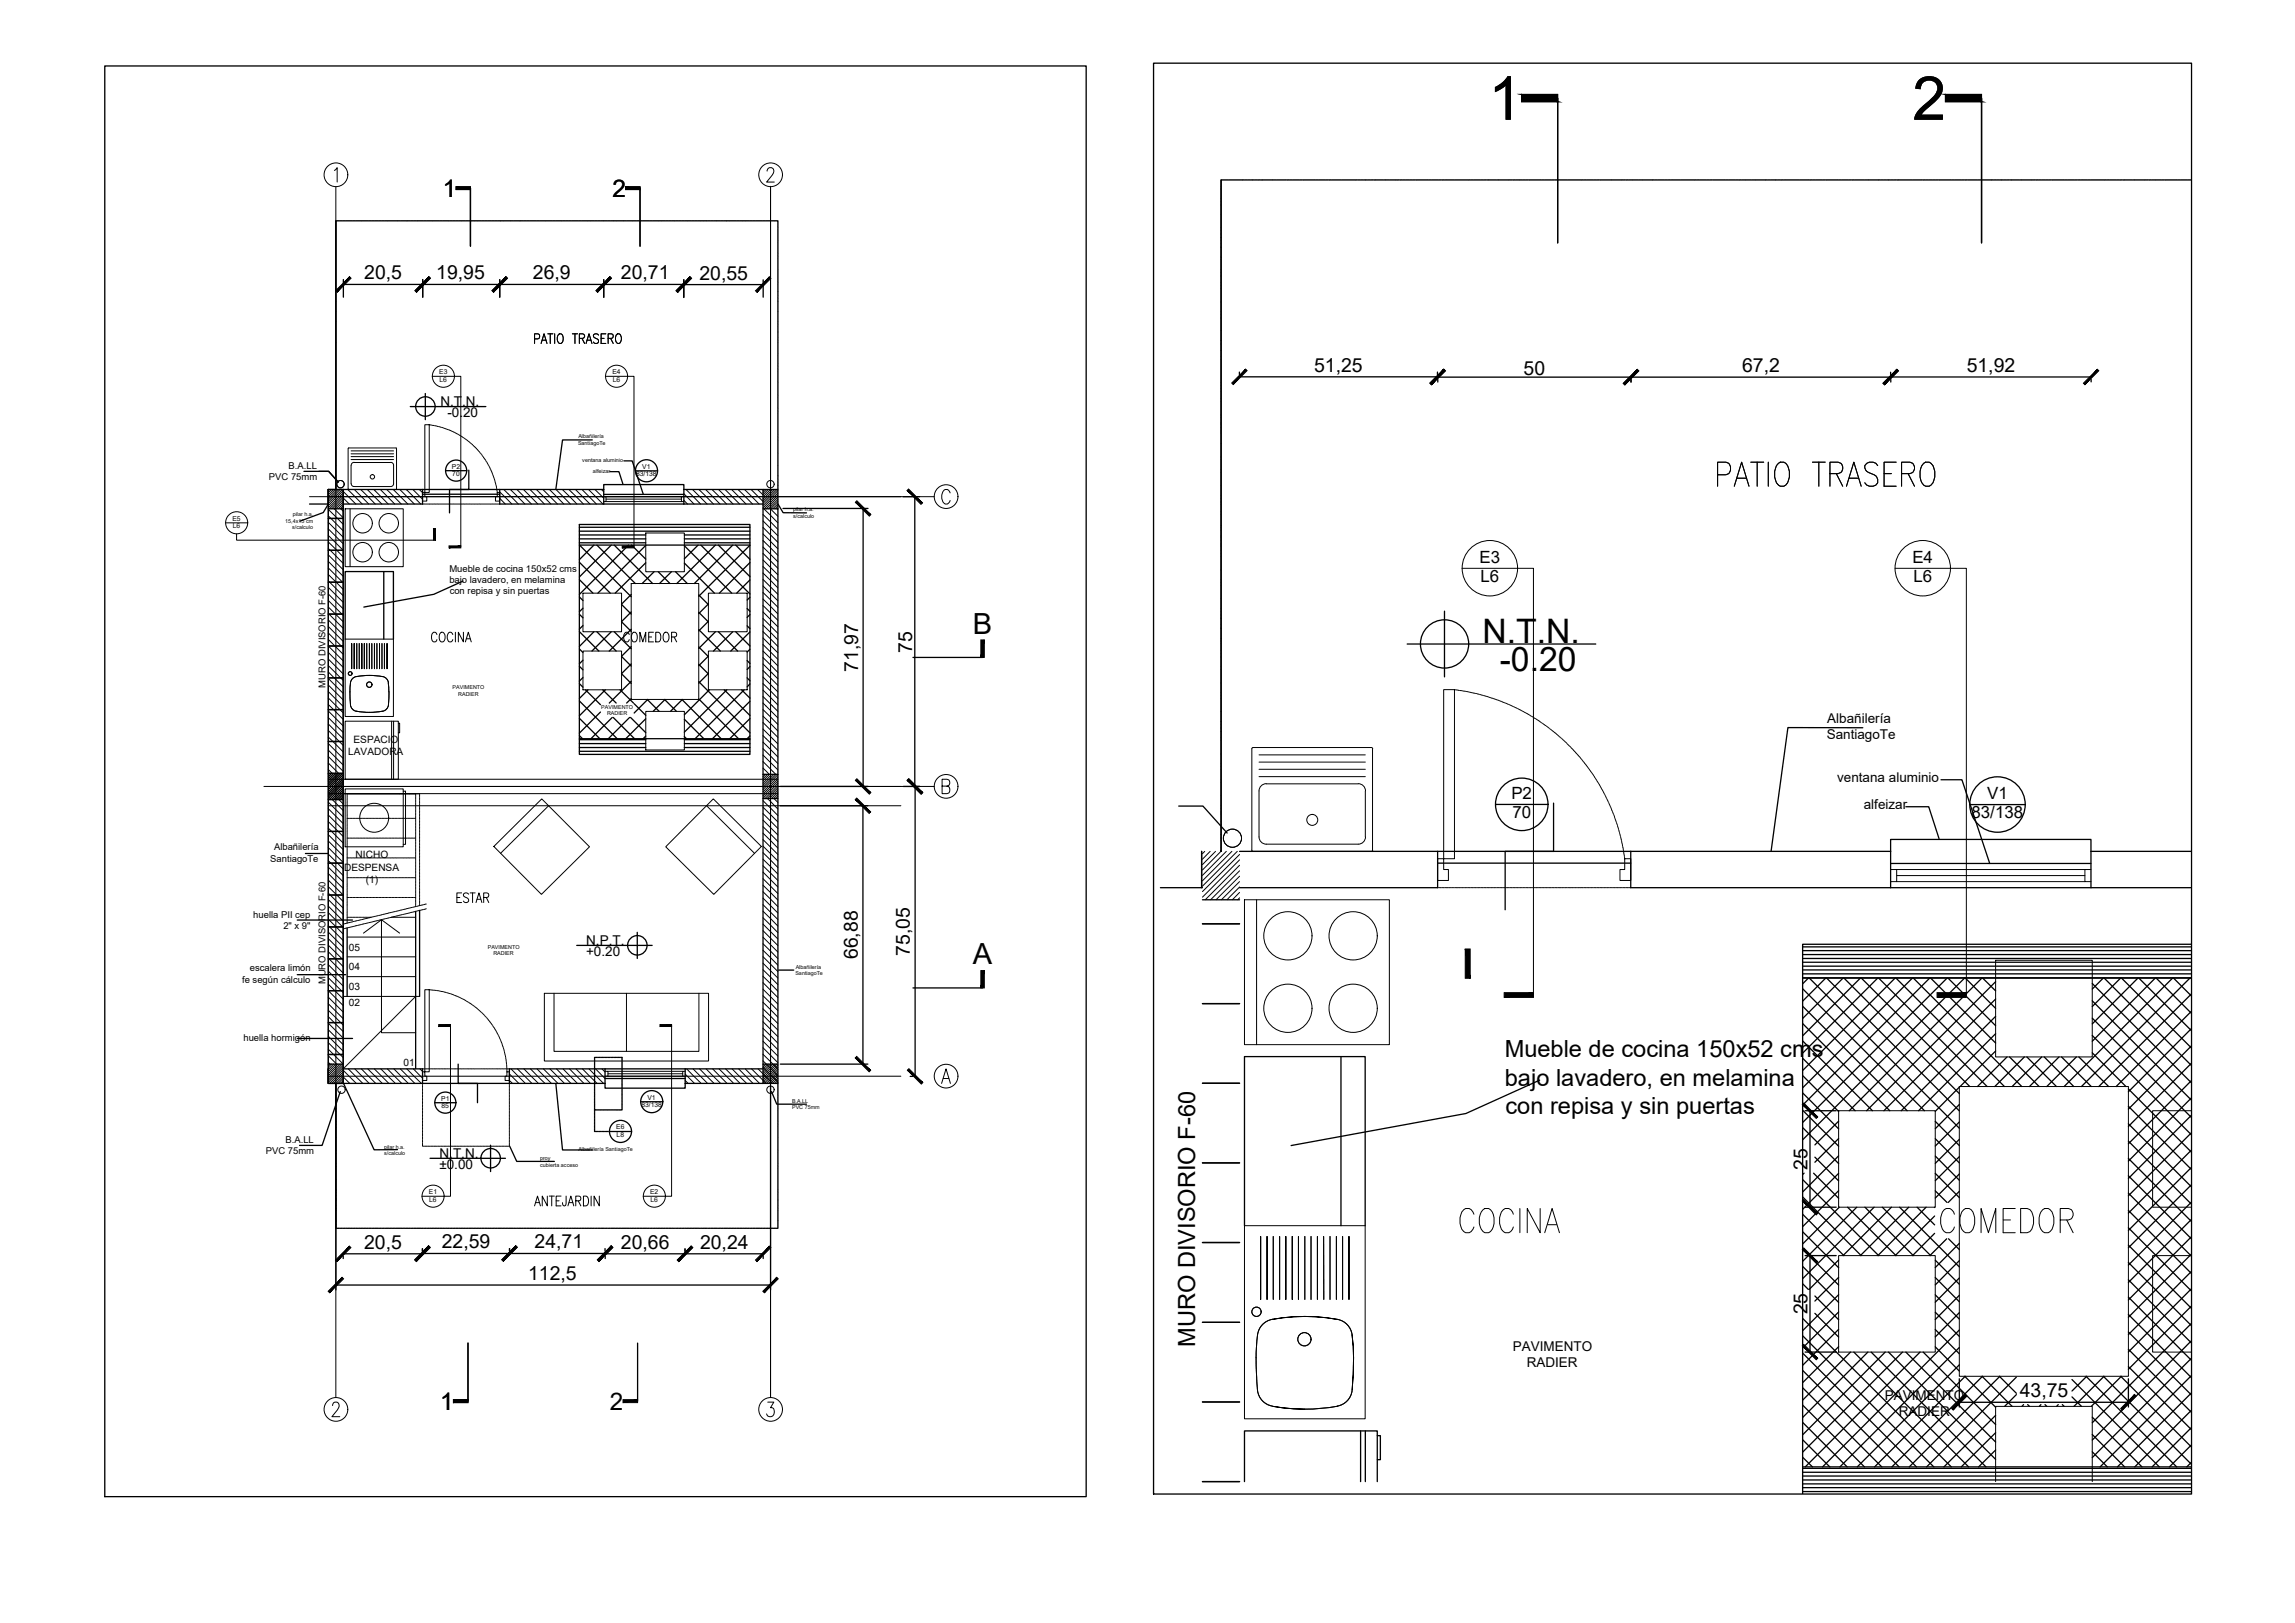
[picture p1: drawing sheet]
<svg xmlns="http://www.w3.org/2000/svg" width="594mm" height="420mm" viewBox="0 0 594 420" stroke-linecap="round" stroke-linejoin="round" font-family="sans-serif">
<defs><g id="words">
<g font-size="15.7">
<text x="385.3" y="31">1</text>
<text x="495" y="31">2</text>
</g>
<g font-size="10.6">
<text x="376.8" y="320.3">COCINA</text>
<text x="501.3" y="320.3">COMEDOR</text>
</g>
<text font-size="10.1" x="443.4" y="127">PATIO TRASERO</text>
<g font-size="8.7">
<text x="383.7" y="166.6">N.T.N.</text>
<text x="388.2" y="173.6">-0.20</text>
</g>
<g font-size="7.5">
<text x="251.8" y="164.1">B</text>
<text x="251.8" y="249.7">A</text>
</g>
<g font-size="6.3">
<text x="114.6" y="51">1</text>
<text x="158.5" y="51">2</text>
<text x="113.9" y="365">1</text>
<text x="157.8" y="365">2</text>
</g>
<text font-size="6.2" x="160.2" y="167.6">COMEDOR</text>
<g font-size="6.1">
<text x="389.5" y="273.7">Mueble de cocina 150x52 cms</text>
<text x="389.5" y="281">bajo lavadero, en melamina</text>
<text x="389.7" y="288.3">con repisa y sin puertas</text>
<text x="309.4" y="348.7" transform="rotate(-90 309.4 348.7)">MURO DIVISORIO F-60</text>
</g>
<g font-size="5">
<text x="94.3" y="72.3">20,5</text>
<text x="112.9" y="72.3">19,95</text>
<text x="138" y="72.3">26,9</text>
<text x="160.7" y="72.3">20,71</text>
<text x="181" y="72.4">20,55</text>
<text x="340.2" y="96.2">51,25</text>
<text x="394.4" y="97">50</text>
<text x="451" y="96.3">67,2</text>
<text x="509.1" y="96.3">51,92</text>
<text x="222.1" y="173.9" transform="rotate(-90 222.1 173.9)">71,97</text>
<text x="236.1" y="168.9" transform="rotate(-90 236.1 168.9)">75</text>
<text x="222" y="248.3" transform="rotate(-90 222 248.3)">66,88</text>
<text x="235.5" y="247.4" transform="rotate(-90 235.5 247.4)">75,05</text>
<text x="467.9" y="302.8" transform="rotate(-90 467.9 302.8)">25</text>
<text x="94.3" y="323.2">20,5</text>
<text x="114.4" y="323.1">22,59</text>
<text x="138.4" y="323.1">24,71</text>
<text x="160.7" y="323.2">20,66</text>
<text x="181.2" y="323.2">20,24</text>
<text x="136.7" y="331.4">112,5</text>
<text x="467.9" y="340.3" transform="rotate(-90 467.9 340.3)">25</text>
<text x="522.8" y="361.7">43,75</text>
</g>
<g font-size="4.4">
<text x="383" y="145.7">E3</text>
<text x="495" y="145.7">E4</text>
<text x="383.2" y="150.6">L6</text>
<text x="495.3" y="150.6">L6</text>
<text x="391.2" y="206.9">P2</text>
<text x="514.4" y="206.9">V1</text>
<text x="391.5" y="211.7">70</text>
<text x="510.4" y="211.8">83/138</text>
</g>
<g font-size="3.5">
<text x="114" y="105.2">N.T.N.</text>
<text x="115.8" y="108">-0.20</text>
<text x="472.8" y="191.4">SantiagoTe</text>
<text x="473" y="187.2">Albañilería</text>
<text x="475.6" y="202.3">ventana aluminio</text>
<text x="482.5" y="209.5">alfeizar</text>
<text x="151.8" y="244.7">N.P.T.</text>
<text x="151.7" y="247.5">+0.20</text>
<text x="113.8" y="299.8">N.T.N.</text>
<text x="113.7" y="302.6">±0.00</text>
<text x="391.6" y="349.8">PAVIMENTO</text>
<text x="395.2" y="353.9">RADIER</text>
<text x="487.9" y="362.5">PAVIMENTO</text>
<text x="491.5" y="366.6">RADIER</text>
</g>
<g font-size="2.6">
<text x="90.2" y="195.4">LAVADORA</text>
<text x="91.5" y="192.2">ESPACIO</text>
<text x="89.1" y="225.4">DESPENSA</text>
<text x="92.1" y="222.2">NICHO</text>
<text x="94.7" y="228.5">(1)</text>
<text x="90.3" y="251.2">04</text>
<text x="90.3" y="246.1">05</text>
<text x="90.3" y="256.3">03</text>
<text x="90.3" y="260.4">02</text>
<text x="104.5" y="276">01</text>
</g>
<g font-size="2.4">
<text x="69.6" y="124.3">PVC 75mm</text>
<text x="74.7" y="121.4">B.A.LL</text>
<text x="116.3" y="148.1">Mueble de cocina 150x52 cms</text>
<text x="116.3" y="151">bajo lavadero, en melamina</text>
<text x="116.4" y="153.9">con repisa y sin puertas</text>
<text x="84.3" y="178" transform="rotate(-90 84.3 178)">MURO DIVISORIO F-60</text>
<text x="70.9" y="220.1">Albañilería</text>
<text x="70" y="223">SantiagoTe</text>
<text x="65.6" y="237.6">huella PII cep</text>
<text x="73.3" y="240.5">2&quot; x 9&quot;</text>
<text x="64.7" y="251.5">escalera limón</text>
<text x="62.7" y="254.4">fe según cálculo</text>
<text x="84.3" y="254.8" transform="rotate(-90 84.3 254.8)">MURO DIVISORIO F-60</text>
<text x="63" y="269.5">huella hormigón</text>
<text x="68.8" y="298.8">PVC 75mm</text>
<text x="73.9" y="295.9">B.A.LL</text>
</g>
<g font-size="1.7">
<text x="113.7" y="96.8">E3</text>
<text x="113.8" y="98.8">L6</text>
<text x="158.5" y="96.8">E4</text>
<text x="158.6" y="98.8">L6</text>
<text x="117" y="121.3">P2</text>
<text x="117.1" y="123.2">70</text>
<text x="164.7" y="123.3">83/138</text>
<text x="166.3" y="121.3">V1</text>
<text x="60.2" y="134.8">E5</text>
<text x="60.3" y="136.8">L6</text>
<text x="114.2" y="284.9">P1</text>
<text x="114.3" y="286.9">85</text>
<text x="166" y="286.6">83/138</text>
<text x="167.6" y="284.7">V1</text>
<text x="159.5" y="292.4">E6</text>
<text x="159.6" y="294.3">L8</text>
<text x="111" y="309.1">E1</text>
<text x="111.1" y="311.1">L6</text>
<text x="168.3" y="309.1">E2</text>
<text x="168.4" y="311.1">L6</text>
</g>
<g font-size="1.4">
<text x="149.7" y="113.4">Albañilería</text>
<text x="149.6" y="115.1">SantiagoTe</text>
<text x="150.7" y="119.5">ventana aluminio</text>
<text x="153.5" y="122.4">alfeizar</text>
<text x="73.9" y="135.4">15,4x15 cm</text>
<text x="75.6" y="137">s/calculo</text>
<text x="75.8" y="133.7">pilar h.a.</text>
<text x="205.3" y="132.3">pilar h.a.</text>
<text x="205.3" y="134">s/calculo</text>
<text x="117.2" y="178.4">PAVIMENTO</text>
<text x="118.6" y="180.1">RADIER</text>
<text x="155.6" y="183.5">PAVIMENTO</text>
<text x="157.1" y="185.2">RADIER</text>
<text x="126.3" y="245.7">PAVIMENTO</text>
<text x="127.7" y="247.3">RADIER</text>
<text x="206" y="250.8">Albañilería</text>
<text x="205.9" y="252.4">SantiagoTe</text>
<text x="205" y="285.5">B.A.LL</text>
<text x="205" y="287.2">PVC 75mm</text>
<text x="99.4" y="297.4">pilar h.a.</text>
<text x="99.5" y="299">s/calculo</text>
<text x="149.7" y="298.1">Albañilería SantiagoTe</text>
<text x="139.8" y="300.3">proy</text>
<text x="139.9" y="302">cubierta acceso</text>
</g>
</g></defs>
<!-- layer: A-ANNO-SYMB -->
<g fill="none" stroke="#000" stroke-width=".26">
<path d="M86.9 48.3v313.5M199.5 48.2v313.5M80.1 128.6h161.7M68.3 203.6h173.5M85 205.5h116.4M85 208.6h148.2M85 201.7h116.4M85 278.6h148.2"/>
<circle cx="87" cy="45.2" r="3.1"/>
<circle cx="199.5" cy="45.2" r="3.1"/>
<circle cx="244.9" cy="128.6" r="3.1"/>
<circle cx="244.9" cy="203.6" r="3.1"/>
<circle cx="244.9" cy="278.6" r="3.1"/>
<circle cx="87" cy="364.9" r="3.1"/>
<circle cx="199.5" cy="364.9" r="3.1"/>
</g>
<!-- layer: A-WALL-FULL -->
<g fill="none" stroke="#000" stroke-width=".34">
<path d="M85 126.7h3.8v153.8h-3.8zM85 134.2h3.8M85 131.7h3.8M88.8 126.7h20.6v3.8h-20.6M129.4 126.7h26.9v3.8h-26.9zM197.5 126.7h3.9v153.8h-3.9zM197.5 126.7h-20.5v3.8h20.5M197.5 131.7h3.9M85 159h3.8M85 150.7h3.8M85 142.5h3.8M85 175.5h3.8"/>
<path d="M85 167.2h3.8M85 192h3.8M85 183.7h3.8M85 200.2h3.8M85 207h3.8M85 215.2h3.8M197.5 200.5h3.9M197.5 206.7h3.9M85 223.4h3.8M85 231.7h3.8M85 240h3.8M311.3 239.2h9.6"/>
<path d="M311.3 232.9h9.6M320.9 220.4h51.2v9.4h-51.2M422.1 220.4h67.3v9.4h-67.3zM567.3 220.4h-26v9.4h26M85 248.2h3.8M85 256.5h3.8M311.3 259.8h9.6M85 273h3.8M85 264.7h3.8M85 275.5h3.8M88.8 276.7h20.6v3.8h-20.6M131.9 276.7h24.7v3.8h-24.7z"/>
<path d="M197.5 276.7h-20.1v3.8h20.1M197.5 275.5h3.9M311.3 280.4h9.6M311.3 301h9.6M311.3 321.7h9.6M311.3 342.3h9.6M311.3 362.9h9.6M311.3 383.6h9.6"/>
</g>
<!-- layer: A-WALL-FULL-EXTR -->
<path d="M80.1 130.5h4.9M300.4 229.8h10.9" fill="none" stroke="#000" stroke-width=".34"/>
<!-- layer: A-FURN -->
<g fill="none" stroke="#000" stroke-width=".26">
<path d="M90.1 116.1v10.5M90.2 116h12.4l-.1 10.7M90.3 116l-.1 .1M90.9 117.5h11M90.9 116.7h11M90.9 118.2h11M90.9 119h11M89.4 131.7h15v15h-15zM90.2 126.6l.1 .1M90.2 126.7h12.3M90.6 131.7v15M90.9 120.5v4.7"/>
<path d="M90.9 120.4a.74 .74 0 0 1 .8-.7h9.4a.68 .68 0 0 1 .8 .7v4.8a.74 .74 0 0 1-.8 .8h-9.5a.74 .74 0 0 1-.7-.8M167.2 138h10v10h-10zM150.9 153.6h10v9.9h-10zM163.4 151.1h17.5v30h-17.5zM183.4 153.6h10v9.9h-10zM89.4 165.5h12.4v20h-12.4zM91 166.6v6.5v-6.5M91.7 166.6v6.5v-6.5M92.3 175.1a2.16 2.16 0 0 0-1.7 2.6v3.7a2.38 2.38 0 0 0 2.8 2.9l2.2 .1a10.4 10.4 0 0 0 4.3-.7 3.6 3.6 0 0 0 .8-2.9v-1.7M92.3 175.2l3.3-.3 3.4 .3M92.4 166.6v6.5M93 166.6v6.5"/>
<path d="M93.7 166.6v6.5v-6.5M94.3 166.6v6.5v-6.5M94.9 166.6v6.5M95.6 166.6v6.5M96.3 166.6v6.5M96.9 166.6v6.5M97.6 166.6v6.5M98.2 166.6v6.5M98.9 166.6v6.5M99 175.1a1.88 1.88 0 0 1 1.6 1.7M99.5 166.6v6.5M100.2 166.6v6.5v-6.5"/>
<path d="M100.5 176.7l.2 2.4M150.9 168.5h10v10.1h-10zM183.4 168.5h10v10.1h-10zM89.4 186.7h13.7v15h-13.7zM101.4 186.7v15M101.9 186.7v15M103.1 187.2h.3v2.5h-.3M167.2 184.2h10v10h-10zM324 193.8l.4-.3h30.6l.3 .3M324 193.9v26.2l.2 .3h30.8l.3-.3M325.9 197.3h27.5M325.9 195.4h27.5"/>
<path d="M325.9 199.2h27.5M355.3 193.9v26.2M89.4 204.2h15v15h-15zM104.4 204.8h.6v13.8h-.6M127.8 219.1l12.4-12.3 12.4 12.4-12.4 12.3zM142 208.6l-12.4 12.3M182.9 208.6l12.4 12.3M184.6 206.8l12.5 12.3-12.3 12.4-12.5-12.3zM325.9 201.1h27.5M327.8 202.9h23.8M327.8 202.9a1.88 1.88 0 0 0-1.9 1.9v11.9a1.88 1.88 0 0 0 1.9 1.8h23.8a1.88 1.88 0 0 0 1.9-1.8M351.6 202.9a1.88 1.88 0 0 1 1.9 1.9"/>
<path d="M353.4 204.8v11.9M322.1 232.9h37.5v37.5h-37.5zM325.3 232.9v37.5M140.9 257.1h42.5v17.6h-42.5zM143.4 257.1v15.1h37.5v-15.1M162.2 257.1v15.1M516.6 248.6h25v25h-25zM475.9 287.5h25.1v25h-25.1zM507.2 281.3h43.8v75h-43.8zM567.3 287.5h-10.1v25h10.1M322.1 317.3h31.3v50h-31.3zM326.3 320.1v16.3v-16.3"/>
<path d="M328 320.1v16.3v-16.3M329.6 320.1v16.3M331.2 320.1v16.3M332.9 320.1v16.3v-16.3M334.5 320.1v16.3v-16.3M336.1 320.1v16.3M337.8 320.1v16.3M339.4 320.1v16.3M341 320.1v16.3M342.6 320.1l.1 16.3M344.3 320.1v16.3M345.9 320.1v16.3"/>
<path d="M347.5 320.1v16.3M349.2 320.1v16.3v-16.3M475.9 325h25.1v25h-25.1zM567.3 325h-10.1v25h10.1M329.3 341.6l2.8-.5 5.7-.3-5.7 .3zM329.3 341.6a5.1 5.1 0 0 0-3.9 5.5 68.6 68.6 0 0 0 .3 13.6 4.7 4.7 0 0 0 3.6 3.3M337.8 340.8l2.8 .1 5.6 .7-5.6-.7zM346.2 341.6a4.7 4.7 0 0 1 3.8 4M350 345.6l.4 5.9zM350 360a4.9 4.9 0 0 1-4.7 4.2l-3.7 .4-3.8 .2M350.4 351.5l-.4 8.5zM329.3 364l2.8 .5 5.7 .3-5.7-.3z"/>
<path d="M516.6 383.6v-19.5h25v19.5"/>
<circle cx="88.1" cy="125.3" r=".95"/>
<circle cx="93.9" cy="135.5" r="2.52"/>
<circle cx="96.4" cy="123.4" r=".57"/>
<circle cx="100.6" cy="135.5" r="2.52"/>
<circle cx="199.4" cy="125.3" r=".95"/>
<circle cx="93.9" cy="143" r="2.52"/>
<circle cx="100.6" cy="143" r="2.52"/>
<circle cx="90.6" cy="174.4" r=".49"/>
<circle cx="95.6" cy="177.2" r=".7"/>
<circle cx="96.9" cy="211.7" r="3.7"/>
<circle cx="319" cy="217" r="2.35"/>
<circle cx="339.7" cy="212.3" r="1.42"/>
<circle cx="333.4" cy="242.3" r="6.2"/>
<circle cx="350.3" cy="242.3" r="6.2"/>
<circle cx="333.4" cy="261" r="6.2"/>
<circle cx="350.3" cy="261" r="6.2"/>
<circle cx="88.4" cy="282.1" r=".95"/>
<circle cx="199.4" cy="282.1" r=".95"/>
<circle cx="325.3" cy="339.6" r="1.21"/>
<circle cx="337.7" cy="346.7" r="1.71"/>
</g>
<!-- layer: A-FLOR-OVHD -->
<g fill="none" stroke="#000" stroke-width=".26">
<path d="M109.4 130.5h.1M109.7 130.5h.2M110.1 130.5h.2M110.4 130.5h.3M110.8 130.5h.3M111.2 130.5h.2M111.5 130.5h.3M111.9 130.5h.3M112.3 130.5h.3M112.7 130.5h.2M113.1 130.5h.2M113.4 130.5h.3"/>
<path d="M113.8 130.5h.2M114.2 130.5h.2M114.5 130.5h.3M114.9 130.5h.3M115.3 130.5h.3M115.7 130.5h.2M116.1 130.5h.2M116.4 130.5h.3M116.8 130.5h.2M117.2 130.5h.2M117.5 130.5h.3M117.9 130.5h.3"/>
<path d="M118.3 130.5h.3M118.7 130.5h.2M119.1 130.5h.2M119.4 130.5h.3M119.8 130.5h.2M120.2 130.5h.2M120.6 130.5h.2M120.9 130.5h.3M121.3 130.5h.3M121.7 130.5h.2M122 130.5h.3M122.4 130.5h.3"/>
<path d="M122.8 130.5h.2M123.2 130.5h.2M123.6 130.5h.2M123.9 130.5h.3M124.3 130.5h.2M124.7 130.5h.2M125 130.5h.3M125.4 130.5h.3M125.8 130.5h.3M126.2 130.5h.2M126.6 130.5h.2M126.9 130.5h.3"/>
<path d="M127.3 130.5h.2M127.7 130.5h.2M128 130.5h.3M128.4 130.5h.3M128.8 130.5h.3M129.2 130.5h.2M88.9 205.5h.2M89.3 205.5h.2M89.6 205.5h18.3M89.9 217h.1M89.9 211.9h.1M89.9 205.5v.2"/>
<path d="M89.9 205.8v.3M89.9 206.2v.2M89.9 206.6v.2M89.9 206.9v.3M89.9 207.3v.3M89.9 207.7v.2M89.9 208v.3M89.9 208.4v.3M89.9 208.8v.3M89.9 209.2v.2M89.9 209.6v.2M89.9 209.9v.3"/>
<path d="M89.9 210.3v.2M89.9 210.7v.2M89.9 211v.3M89.9 211.4v.3M89.9 211.8v.3M89.9 212.2v.2M89.9 212.6v.2M89.9 213v.2M89.9 213.3v.2M89.9 213.7v.2M89.9 214.1v.2M89.9 214.4v.3"/>
<path d="M89.9 214.8v.3M89.9 215.2v.2M89.9 215.6v.2M89.9 215.9v.3M89.9 216.3v.2M89.9 216.7v.2M89.9 217.1v.2M89.9 217.4v.3M89.9 217.8v.3M89.9 218.2v.2M89.9 218.5v.3M89.9 218.9v.3"/>
<path d="M89.9 219.3v.3M89.9 219.7v.2M90.2 217h.2M90.2 211.9h.2M90.5 217h.3M90.5 211.9h.3M90.9 217h.3M90.9 211.9h.3M91.3 217h.3M91.3 211.9h.3M91.7 217h.2M91.7 211.9h.2"/>
<path d="M92.1 217h.2M92.1 211.9h.2M92.4 217h.3M92.4 211.9h.3M92.8 217h.2M92.8 211.9h.2M93.2 217h.2M93.2 211.9h.2M93.5 217h.3M93.5 211.9h.3M93.9 217h.3M93.9 211.9h.3"/>
<path d="M94.3 217h.3M94.3 211.9h.3M94.7 217h.2M94.7 211.9h.2M95.1 217h.2M95.1 211.9h.2M95.4 217h.3M95.4 211.9h.3M95.8 217h.2M95.8 211.9h.2M96.2 217h.2M96.2 211.9h.2"/>
<path d="M96.5 217h.3M96.5 211.9h.3M96.9 217h.3M96.9 211.9h.3M97.3 217h.3M97.3 211.9h.3M97.7 217h.2M97.7 211.9h.2M98 217h.3M98 211.9h.3M98.4 217h.3M98.4 211.9h.3"/>
<path d="M98.8 217h.2M98.8 211.9h.2M99.2 217h.2M99.2 211.9h.2M99.6 217h.2M99.6 211.9h.2M99.9 217h.3M99.9 211.9h.3M100.3 217h.2M100.3 211.9h.2M100.7 217h.2M100.7 211.9h.2"/>
<path d="M101 217h.3M101 211.9h.3M101.4 217h.3M101.4 211.9h.3M101.8 217h.3M101.8 211.9h.3M102.2 217h.2M102.2 211.9h.2M102.6 217h.2M102.6 211.9h.2M102.9 217h.3M102.9 211.9h.3"/>
<path d="M103.3 217h.2M103.3 211.9h.2M103.7 217h.2M103.7 211.9h.2M104 217h.3M104 211.9h.3M104.4 217h.3M104.4 211.9h.3M104.8 217h.3M104.8 211.9h.3M105.2 217h.2M105.2 211.9h.2"/>
<path d="M105.6 217h.2M105.6 211.9h.2M105.9 217h.3M105.9 211.9h.3M106.3 217h.2M106.3 211.9h.2M106.7 217h.2M106.7 211.9h.2M107 217h.3M107 211.9h.3M107.4 217h.2M107.4 211.9h.2"/>
<path d="M107.6 205.5v.3M107.6 205.9v.3M107.6 206.3v.3M107.6 206.7v.2M107.6 207v.3M107.6 207.4v.3M107.6 207.8v.2M107.6 208.2v.2M107.6 208.5v.3M107.6 208.9v.3M107.6 209.3v.2M107.6 209.6v.3"/>
<path d="M107.6 210v.3M107.6 210.4v.3M107.6 210.8v.2M107.6 211.2v.2M107.6 211.6v.2M107.6 211.9v.2M107.6 212.3v.2M107.6 212.7v.2M107.6 213v.3M107.6 213.4v.3M107.6 213.8v.3M107.6 214.2v.2"/>
<path d="M107.6 214.6v.2M107.6 214.9v.3M107.6 215.3v.2M107.6 215.7v.2M107.6 216v.3M107.6 216.4v.3M107.6 216.8v.3M107.6 217.2v.2M107.6 217.5v.3M107.6 217.9v.3M107.6 218.3v.2M107.6 218.7v.2"/>
<path d="M107.6 219v.3M107.6 219.4v.3M107.6 219.8v.2M108 205.5h.3M108.4 205.5h.2v.2M108.6 205.8v.3M108.6 206.2v.2M108.6 206.6v.2M108.6 206.9v.3M108.6 207.3v.2M108.6 207.7v.2M108.6 208v.3"/>
<path d="M108.6 208.4v.3M108.6 208.8v.3M108.6 209.2v.2M108.6 209.6v.2M108.6 209.9v.3M108.6 210.3v.2M108.6 210.7v.2M108.6 211v.3M108.6 211.4v.3M108.6 211.8v.3M108.6 212.2v.2M108.6 212.5v.3"/>
<path d="M108.6 212.9v.3M108.6 213.3v.2M108.6 213.7v.2M108.6 214.1v.2M108.6 214.4v.3M108.6 214.8v.2M108.6 215.2v.2M108.6 215.5v.3M108.6 215.9v.3M108.6 216.3v.2M108.6 216.7v.2M108.6 217.1v.2"/>
<path d="M108.6 217.4v.2M108.6 217.8v.2M108.6 218.2v.2M108.6 218.5v.3M108.6 218.9v.3M108.6 219.3v.3M108.6 219.7v.2M89.2 239.2h-.3M89.5 239.1h-.2M89.9 237.5h.2M89.9 232v.3h.1M89.9 227.2h.1"/>
<path d="M89.9 222.1h.1M89.9 220.1v.2M89.9 220.4v.3M89.9 220.8v.2M89.9 221.2v.2M89.9 221.5v.3M89.9 221.9v.3M89.9 222.3v.3M89.9 222.7v.2M89.9 223.1v.2M89.9 223.4v.3M89.9 223.8v.2"/>
<path d="M89.9 224.2v.2M89.9 224.6v.2M89.9 224.9v.3M89.9 225.3v.3M89.9 225.7v.2M89.9 226.1v.2M89.9 226.4v.3M89.9 226.8v.2M89.9 227.2v.2M89.9 227.6v.2M89.9 227.9v.3M89.9 228.3v.3"/>
<path d="M89.9 228.7v.3M89.9 229v.3M89.9 229.4v.3M89.9 229.8v.3M89.9 230.2v.2M89.9 230.6v.2M89.9 230.9v.3M89.9 231.3v.3M89.9 231.7v.2M89.9 232.4v.3M89.9 232.8v.3M89.9 233.2v.2"/>
<path d="M89.9 233.6v.2M89.9 233.9v.3M89.9 234.3v.2M89.9 234.7v.2M89.9 235v.3M89.9 235.4v.3M89.9 235.8v.3M89.9 236.2v.2M89.9 236.6v.2M89.9 236.9v.3M89.9 237.3v.2M89.9 237.7v.2"/>
<path d="M89.9 238.1v.2M89.9 238.4v.3M89.9 238.8v.2M89.9 238.9l-.3 .1M90.2 232.3h.2M90.2 227.2h.2M90.2 222.1h.2M90.2 237.5h.3M90.2 238.9h-.2M90.5 232.3h.3M90.5 227.2h.3M90.5 222.1h.3"/>
<path d="M90.6 237.5h.2M90.6 238.8l-.2 .1M90.9 232.3h.3M90.9 227.2h.3M90.9 222.1h.3M91 237.5h.2M91 240h-.3M91 238.7l-.3 .1M91.3 232.3h.3M91.3 227.2h.3M91.3 222.1h.3M91.3 237.5h.3"/>
<path d="M91.3 239.9h-.2M91.3 238.6l-.2 .1M91.7 232.3h.2M91.7 227.2h.2M91.7 222.1h.2M91.7 237.5h.3M91.7 239.8h-.2M91.7 238.5l-.2 .1M92.1 232.3h.2M92.1 227.2h.2M92.1 222.1h.2M92.1 237.5h.3"/>
<path d="M92.1 239.7h-.3M92.1 238.4l-.3 .1M92.4 232.3h.3M92.4 227.2h.3M92.4 222.1h.3M92.4 239.6l-.2 .1M92.4 238.4h-.2M92.5 237.5h.2M92.8 232.3h.2M92.8 227.2h.2M92.8 222.1h.2M92.8 239.5l-.2 .1"/>
<path d="M92.8 238.3h-.2M92.9 237.5h.2M93.2 232.3h.2M93.2 227.2h.2M93.2 222.1h.2M93.2 239.4l-.3 .1M93.2 238.2h-.3M93.2 237.5h.3M93.5 232.3h.3M93.5 227.2h.3M93.5 222.1h.3M93.5 239.3l-.2 .1"/>
<path d="M93.5 238.1h-.2M93.6 237.5h.2M93.9 232.3h.3M93.9 227.2h.3M93.9 222.1h.3M93.9 239.2l-.2 .1M93.9 238l-.2 .1M94 237.5h.2M94.3 239.2h-.3M94.3 237.9l-.3 .1M94.3 232.3h.3M94.3 227.2h.3"/>
<path d="M94.3 222.1h.3M94.3 237.5h.3M94.6 239.1h-.2M94.6 237.8l-.2 .1M94.7 232.3h.2M94.7 227.2h.2M94.7 222.1h.2M94.7 237.5h.3M95 239h-.2M95 237.7l-.2 .1M95.1 232.3h.2M95.1 227.2h.2"/>
<path d="M95.1 222.1h.2M95.1 237.5h.3M95.4 238.9h-.3M95.4 237.6l-.3 .1M95.4 232.3h.3M95.4 227.2h.3M95.4 222.1h.3M95.5 237.5h.2M95.7 238.8l-.2 .1M95.7 237.5l-.2 .1M95.8 232.3h.2M95.8 227.2h.2"/>
<path d="M95.8 222.1h.2M95.8 237.5h.3h-.2M96.1 238.7l-.2 .1M96.2 232.3h.2M96.2 227.2h.2M96.2 222.1h.2M96.5 238.6l-.3 .1M96.5 237.4h-.3M96.5 232.3h.3M96.5 227.2h.3M96.5 222.1h.3M96.8 238.5l-.2 .1"/>
<path d="M96.8 237.3h-.2M96.9 232.3h.3M96.9 227.2h.3M96.9 222.1h.3M97.2 238.4l-.3 .1M97.2 237.2l-.3 .1M97.3 232.3h.3M97.3 227.2h.3M97.3 222.1h.3M97.6 238.4h-.3M97.6 237.1l-.3 .1M97.7 232.3h.2"/>
<path d="M97.7 227.2h.2M97.7 222.1h.2M97.9 238.3l-.2 .1M97.9 237l-.2 .1M98 232.3h.3M98 227.2h.3M98 222.1h.3M98.3 238.2l-.3 .1M98.3 237h-.3M98.4 232.3h.3M98.4 227.2h.3M98.4 222.1h.3"/>
<path d="M98.7 238.1h-.3M98.7 236.9h-.3M98.8 232.3h.2M98.8 227.2h.2M98.8 222.1h.2M99 238l-.3 .1M99 236.7l-.3 .1M99.2 232.3h.2M99.2 227.2h.2M99.2 222.1h.2M99.4 237.9l-.3 .1M99.4 236.7h-.3"/>
<path d="M99.6 232.3h.2M99.6 227.2h.2M99.6 222.1h.2M99.7 237.8l-.2 .1M99.7 236.6l-.2 .1M99.9 232.3h.3M99.9 227.2h.3M99.9 222.1h.3M100.1 237.8h-.2M100.1 236.5l-.2 .1M100.3 232.3h.2M100.3 227.2h.2"/>
<path d="M100.3 222.1h.2M100.5 237.7h-.3M100.5 236.4l-.3 .1M100.7 232.3h.2M100.7 227.2h.2M100.7 222.1h.2M100.8 237.6h-.2M100.8 236.3l-.2 .1M101 232.3h.3M101 227.2h.3M101 222.1h.3M101.2 237.5h-.2"/>
<path d="M101.2 236.2l-.2 .1M101.4 232.3h.3M101.4 227.2h.3M101.4 222.1h.3M101.5 237.4l-.2 .1M101.5 236.1l-.2 .1M101.8 232.3h.3M101.8 227.2h.3M101.8 222.1h.3M101.9 237.3l-.2 .1M101.9 236.1h-.2M102.2 232.3h.2"/>
<path d="M102.2 227.2h.2M102.2 222.1h.2M102.3 237.2l-.2 .1M102.3 236h-.2M102.6 232.3h.2M102.6 227.2h.2M102.6 222.1h.2M102.6 237.1l-.2 .1M102.6 235.9h-.2M102.9 232.3h.3M102.9 227.2h.3M102.9 222.1h.3"/>
<path d="M103 237l-.2 .1M103 235.8l-.2 .1M103.3 232.3h.2M103.3 227.2h.2M103.3 222.1h.2M103.4 237h-.2M103.4 235.7l-.2 .1M103.7 232.3h.2M103.7 227.2h.2M103.7 222.1h.2M103.7 236.9h-.2M103.7 235.6l-.2 .1"/>
<path d="M104 232.3h.3M104 227.2h.3M104 222.1h.3M104.1 236.8h-.2M104.1 235.5l-.2 .1M104.4 232.3h.3M104.4 227.2h.3M104.4 222.1h.3M104.5 236.7h-.2M104.5 235.4l-.2 .1M104.8 232.3h.3M104.8 227.2h.3"/>
<path d="M104.8 222.1h.3M104.8 236.6l-.2 .1M104.8 235.3l-.2 .1M105.2 232.3h.2M105.2 227.2h.2M105.2 222.1h.2M105.2 235.3h-.2M105.2 236.5l-.2 .1M105.6 232.3h.2M105.6 227.2h.2M105.6 222.1h.2M105.6 236.4l-.3 .1"/>
<path d="M105.6 235.2h-.3M105.9 232.3h.3M105.9 227.2h.3M105.9 222.1h.3M105.9 236.4h-.2M105.9 235.1h-.2M106.3 232.3h.2M106.3 227.2h.2M106.3 222.1h.2M106.3 236.2l-.2 .1M106.3 235h-.2M106.7 232.3h.2"/>
<path d="M106.7 227.2h.2M106.7 222.1h.2M106.7 236.1l-.3 .1M106.7 234.9l-.3 .1M107 232.3h.3M107 227.2h.3M107 222.1h.3M107 236.1h-.2M107 234.8l-.2 .1M107.4 236l-.2 .1M107.4 234.8h-.2M107.4 232.3h.2"/>
<path d="M107.4 227.2h.2M107.4 222.1h.2M107.6 220.1v.3M107.6 220.5v.3M107.6 220.9v.3M107.6 221.3v.2M107.6 221.7v.2M107.6 222.1v.2M107.6 222.4v.2M107.6 222.8v.2M107.6 223.2v.2M107.6 223.5v.3"/>
<path d="M107.6 223.9v.3M107.6 224.3v.3M107.6 224.7v.2M107.6 225.1v.2M107.6 225.4v.3M107.6 225.8v.2M107.6 226.2v.2M107.6 226.5v.3M107.6 226.9v.3M107.6 227.3v.3M107.6 227.7v.2M107.6 228v.3"/>
<path d="M107.6 228.4v.3M107.6 228.8v.2M107.6 229.2v.2M107.6 229.5v.3M107.6 229.9v.3M107.6 230.3v.2M107.6 230.6v.3M107.6 231v.3M107.6 231.4v.3M107.6 231.8v.2M107.6 232.2v.2M107.6 232.6v.2"/>
<path d="M107.6 232.9v.3M107.6 233.3v.2M107.6 233.7v.2M107.6 234v.3M107.6 234.4v.3M107.8 235.9l-.3 .1M107.8 234.7h-.3M108.1 235.8l-.2 .1M108.1 234.6h-.2M108.5 235.7l-.3 .1M108.5 234.5h-.3M108.6 220.1v.2"/>
<path d="M108.6 220.4v.3M108.6 220.8v.2M108.6 221.2v.2M108.6 221.5v.3M108.6 221.9v.3M108.6 222.3v.3M108.6 222.7v.2M108.6 223v.3M108.6 223.4v.3M108.6 223.8v.2M108.6 224.2v.2M108.6 224.6v.2"/>
<path d="M108.6 224.9v.3M108.6 225.3v.2M108.6 225.7v.2M108.6 226v.3M108.6 226.4v.3M108.6 226.8v.2M108.6 227.2v.2M108.6 227.6v.2M108.6 227.9v.2M108.6 228.3v.2M108.6 228.7v.2M108.6 229v.3"/>
<path d="M108.6 229.4v.3M108.6 229.8v.3M108.6 230.2v.2M108.6 230.6v.2M108.6 230.9v.3M108.6 231.3v.2M108.6 231.7v.2M108.6 232v.3M108.6 232.4v.3M108.6 232.8v.3M108.6 233.2v.2M108.6 233.5v.3"/>
<path d="M108.6 233.9v.3M108.6 234.3v.2l.3-.1M108.9 235.6l-.3 .1M109.2 235.6h-.2M109.2 234.3l-.2 .1M109.6 235.5h-.3M109.6 234.2l-.3 .1M110 235.4h-.3M110 234.1l-.3 .1M110.3 235.3h-.2M110.3 234l-.2 .1M372.1 229.8h.2"/>
<path d="M372.4 229.8h.3M372.8 229.8h.3M373.2 229.8h.3M373.6 229.8h.2M374 229.8h.2M374.3 229.8h.3M374.7 229.8h.2M375.1 229.8h.2M375.4 229.8h.3M375.8 229.8h.3M376.2 229.8h.3M376.6 229.8h.2"/>
<path d="M377 229.8h.2M377.3 229.8h.3M377.7 229.8h.2M378.1 229.8h.2M378.4 229.8h.3M378.8 229.8h.3M379.2 229.8h.3M379.6 229.8h.2M380 229.8h.2M380.3 229.8h.3M380.7 229.8h.2M381.1 229.8h.2"/>
<path d="M381.5 229.8h.2M381.8 229.8h.3M382.2 229.8h.3M382.6 229.8h.2M382.9 229.8h.3M383.3 229.8h.3M383.7 229.8h.2M384.1 229.8h.2M384.5 229.8h.2M384.8 229.8h.3M385.2 229.8h.2M385.6 229.8h.2"/>
<path d="M385.9 229.8h.3M386.3 229.8h.3M386.7 229.8h.3M387.1 229.8h.2M387.5 229.8h.2M387.8 229.8h.3M388.2 229.8h.2M388.6 229.8h.2M388.9 229.8h.3M389.3 229.8h.3M389.7 229.8h.3M390.1 229.8h.2"/>
<path d="M390.5 229.8h.2M390.8 229.8h.3M391.2 229.8h.2M391.6 229.8h.2M392 229.8h.2M392.3 229.8h.3M392.7 229.8h.3M393.1 229.8h.2M393.4 229.8h.3M393.8 229.8h.3M394.2 229.8h.2M394.6 229.8h.2"/>
<path d="M395 229.8h.2M395.3 229.8h.3M395.7 229.8h.2M396.1 229.8h.2M396.4 229.8h.3M396.8 229.8h.3M397.2 229.8h.3M397.6 229.8h.2M398 229.8h.2M398.3 229.8h.3M398.7 229.8h.2M399.1 229.8h.2"/>
<path d="M399.4 229.8h.3M399.8 229.8h.3M400.2 229.8h.3M400.6 229.8h.2M401 229.8h.2M401.3 229.8h.3M401.7 229.8h.2M402.1 229.8h.2M402.4 229.8h.3M402.8 229.8h.3M403.2 229.8h.3M403.6 229.8h.2"/>
<path d="M403.9 229.8h.3M404.3 229.8h.3M404.7 229.8h.2M405.1 229.8h.2M405.5 229.8h.2M405.8 229.8h.3M406.2 229.8h.3M406.6 229.8h.2M406.9 229.8h.3M407.3 229.8h.3M407.7 229.8h.3M408.1 229.8h.2"/>
<path d="M408.5 229.8h.2M408.8 229.8h.3M409.2 229.8h.2M409.6 229.8h.2M409.9 229.8h.3M410.3 229.8h.3M410.7 229.8h.3M411.1 229.8h.2M411.5 229.8h.2M411.8 229.8h.3M412.2 229.8h.2M412.6 229.8h.2"/>
<path d="M412.9 229.8h.3M413.3 229.8h.3M413.7 229.8h.3M414.1 229.8h.2M414.5 229.8h.2M414.8 229.8h.3M415.2 229.8h.2M415.6 229.8h.2M416 229.8h.2M416.3 229.8h.3M416.7 229.8h.3M417.1 229.8h.2"/>
<path d="M417.4 229.8h.3M417.8 229.8h.3M418.2 229.8h.3M418.6 229.8h.2M419 229.8h.2M419.3 229.8h.3M419.7 229.8h.2M420.1 229.8h.2M420.4 229.8h.3M420.8 229.8h.3M421.2 229.8h.3M421.6 229.8h.2"/>
<path d="M422 229.8h.1M89.2 240.4l-.3 .1M89.5 240.3h-.2M89.9 240.2l-.3 .1M90.2 240.1l-.2 .1M90.6 240l-.2 .1M109.4 276.7h.1M109.6 276.7h.2M110 276.7h.2M110.3 276.7h.3M110.7 276.7h.3M111.1 276.7h.3"/>
<path d="M111.5 276.7h.2M111.9 276.7h.2M112.3 276.7h.2M112.6 276.7h.2M113 276.7h.2M113.4 276.7h.2M113.7 276.7h.3M114.1 276.7h.3M114.5 276.7h.3M114.9 276.7h.2M115.2 276.7h.3M115.6 276.7h.3"/>
<path d="M116 276.7h.2M116.4 276.7h.2M116.7 276.7h.3M117.1 276.7h.3M117.5 276.7h.3M117.8 276.7h.3M118.2 276.7h.3M118.6 276.7h.3M119 276.7h.2M119.4 276.7h.2M119.7 276.7h.3M120.1 276.7h.3"/>
<path d="M120.5 276.7h.2M120.8 276.7h.3M121.2 276.7h.3M121.6 276.7h.3M122 276.7h.2M122.4 276.7h.2M122.8 276.7h.2M123.1 276.7h.2M123.5 276.7h.2M123.9 276.7h.2M124.2 276.7h.3M124.6 276.7h.3"/>
<path d="M125 276.7h.3M125.4 276.7h.2M125.8 276.7h.2M126.1 276.7h.3M126.5 276.7h.2M126.9 276.7h.2M127.2 276.7h.3M127.6 276.7h.3M128 276.7h.3M128.4 276.7h.2M128.7 276.7h.3M129.1 276.7h.3"/>
<path d="M129.5 276.7h.2M129.9 276.7h.2M130.2 276.7h.3M130.6 276.7h.3M131 276.7h.2M131.3 276.7h.3M131.7 276.7h.2M109.4 296.5l.1 .2M109.4 280.5v.1M109.4 280.8v.2M109.4 281.1v.3M109.4 281.5v.3"/>
<path d="M109.4 281.9v.3M109.4 282.3v.2M109.4 282.7v.2M109.4 283v.3M109.4 283.4v.2M109.4 283.8v.2M109.4 284.2v.2M109.4 284.5v.3M109.4 284.9v.3M109.4 285.3v.2M109.4 285.6v.3M109.4 286v.3"/>
<path d="M109.4 286.4v.3M109.4 286.8v.2M109.4 287.2v.2M109.4 287.5v.3M109.4 287.9v.2M109.4 288.3v.2M109.4 288.6v.3M109.4 289v.3M109.4 289.4v.3M109.4 289.8v.2M109.4 290.2v.2M109.4 290.5v.3"/>
<path d="M109.4 290.9v.2M109.4 291.3v.2M109.4 291.6v.3M109.4 292v.3M109.4 292.4v.3M109.4 292.8v.2M109.4 293.2v.2M109.4 293.5v.3M109.4 293.9v.2M109.4 294.3v.2M109.4 294.7v.2M109.4 295v.3"/>
<path d="M109.4 295.4v.3M109.4 295.8v.3M109.4 296.1v.3M109.6 296.7h.2M110 296.7h.2M110.3 296.7h.3M110.7 296.7h.3M111.1 296.7h.3M111.5 296.7h.2M111.9 296.7h.2M112.3 296.7h.2M112.6 296.7h.2"/>
<path d="M113 296.7h.2M113.4 296.7h.2M113.7 296.7h.3M114.1 296.7h.3M114.5 296.7h.3M114.9 296.7h.2M115.2 296.7h.3M115.6 296.7h.3M116 296.7h.2M116.4 296.7h.2M116.7 296.7h.3M117.1 296.7h.3"/>
<path d="M117.5 296.7h.3M117.8 296.7h.3M118.2 296.7h.3M118.6 296.7h.3M119 296.7h.2M119.4 296.7h.2M119.7 296.7h.3M120.1 296.7h.3M120.5 296.7h.2M120.8 296.7h.3M121.2 296.7h.3M121.6 296.7h.3"/>
<path d="M122 296.7h.2M122.4 296.7h.2M122.8 296.7h.2M123.1 296.7h.2M123.5 296.7h.2M123.9 296.7h.2M124.2 296.7h.3M124.6 296.7h.3M125 296.7h.3M125.4 296.7h.2M125.8 296.7h.2M126.1 296.7h.3"/>
<path d="M126.5 296.7h.2M126.9 296.7h.2M127.2 296.7h.3M127.6 296.7h.3M128 296.7h.3M128.4 296.7h.2M128.7 296.7h.3M129.1 296.7h.3M129.5 296.7h.2M129.9 296.7h.2M130.2 296.7h.3M130.6 296.7h.3"/>
<path d="M131 296.7h.2M131.3 296.7h.3M131.9 296.5l-.2 .2M131.9 280.5v.1M131.9 280.8v.2M131.9 281.1v.3M131.9 281.5v.3M131.9 281.9v.3M131.9 282.3v.2M131.9 282.7v.2M131.9 283v.3M131.9 283.4v.2"/>
<path d="M131.9 283.8v.2M131.9 284.2v.2M131.9 284.5v.3M131.9 284.9v.3M131.9 285.3v.2M131.9 285.6v.3M131.9 286v.3M131.9 286.4v.3M131.9 286.8v.2M131.9 287.2v.2M131.9 287.5v.3M131.9 287.9v.2"/>
<path d="M131.9 288.3v.2M131.9 288.6v.3M131.9 289v.3M131.9 289.4v.3M131.9 289.8v.2M131.9 290.2v.2M131.9 290.5v.3M131.9 290.9v.2M131.9 291.3v.2M131.9 291.6v.3M131.9 292v.3M131.9 292.4v.3"/>
<path d="M131.9 292.8v.2M131.9 293.2v.2M131.9 293.5v.3M131.9 293.9v.2M131.9 294.3v.2M131.9 294.7v.2M131.9 295v.3M131.9 295.4v.3M131.9 295.8v.3M131.9 296.1v.3"/>
</g>
<!-- layer: A-FLOR-LEVL -->
<g fill="none" stroke="#000" stroke-width=".34">
<path d="M86.9 57.2v.2l.2-.2M86.9 57.5v.3M86.9 57.9v.2M86.9 58.3v.2M86.9 58.6v.3M86.9 59v.3M86.9 59.4v.2M86.9 59.7v.3M87.2 57.2h.2M87.6 57.2h.2M88 57.2h.2M88.3 57.2h.3"/>
<path d="M88.7 57.2h.3M89.1 57.2h.3M89.5 57.2h.2M89.8 57.2h.3M90.2 57.2h.3M90.6 57.2h.2M91 57.2h.2M91.3 57.2h.3M91.7 57.2h.3M92.1 57.2h.2M92.4 57.2h.3M92.8 57.2h.3"/>
<path d="M93.2 57.2h.3M93.6 57.2h.2M94 57.2h.2M94.3 57.2h.3M94.7 57.2h.2M95.1 57.2h.2M95.4 57.2h.3M95.8 57.2h.3M96.2 57.2h.3M96.6 57.2h.2M97 57.2h.2M97.4 57.2h.2"/>
<path d="M97.7 57.2h.2M98.1 57.2h.2M98.5 57.2h.2M98.8 57.2h.3M99.2 57.2h.3M99.6 57.2h.3M100 57.2h.2M100.3 57.2h.3M100.7 57.2h.3M101.1 57.2h.2M101.5 57.2h.2M101.8 57.2h.3"/>
<path d="M102.2 57.2h.3M102.6 57.2h.3M102.9 57.2h.3M103.3 57.2h.3M103.7 57.2h.3M104.1 57.2h.2M104.5 57.2h.2M104.8 57.2h.3M105.2 57.2h.3M105.6 57.2h.2M105.9 57.2h.3M106.3 57.2h.3"/>
<path d="M106.7 57.2h.3M107.1 57.2h.2M107.5 57.2h.2M107.9 57.2h.2M108.2 57.2h.2M108.6 57.2h.2M109 57.2h.2M109.3 57.2h.3M109.7 57.2h.3M110.1 57.2h.2M110.5 57.2h.2M110.9 57.2h.2"/>
<path d="M111.2 57.2h.2M111.6 57.2h.2M112 57.2h.2M112.3 57.2h.3M112.7 57.2h.3M113.1 57.2h.3M113.5 57.2h.2M113.8 57.2h.3M114.2 57.2h.3M114.6 57.2h.2M115 57.2h.2M115.3 57.2h.3"/>
<path d="M115.7 57.2h.3M116.1 57.2h.2M116.4 57.2h.3M116.8 57.2h.3M117.2 57.2h.3M117.6 57.2h.2M118 57.2h.2M118.3 57.2h.3M118.7 57.2h.2M119.1 57.2h.2M119.5 57.2h.2M119.8 57.2h.3"/>
<path d="M120.2 57.2h.3M120.6 57.2h.2M121 57.2h.2M121.4 57.2h.2M121.7 57.2h.2M122.1 57.2h.2M122.5 57.2h.2M122.8 57.2h.3M123.2 57.2h.3M123.6 57.2h.3M124 57.2h.2M124.3 57.2h.3"/>
<path d="M124.7 57.2h.3M125.1 57.2h.2M125.5 57.2h.2M125.8 57.2h.3M126.2 57.2h.3M126.6 57.2h.2M126.9 57.2h.3M127.3 57.2h.3M127.7 57.2h.3M128.1 57.2h.2M128.5 57.2h.2M128.8 57.2h.3"/>
<path d="M129.2 57.2h.3M129.6 57.2h.2M129.9 57.2h.3M130.3 57.2h.3M130.7 57.2h.3M131.1 57.2h.2M131.5 57.2h.2M131.9 57.2h.2M132.2 57.2h.2M132.6 57.2h.2M133 57.2h.2M133.3 57.2h.3"/>
<path d="M133.7 57.2h.3M134.1 57.2h.3M134.5 57.2h.2M134.8 57.2h.3M135.2 57.2h.3M135.6 57.2h.2M136 57.2h.2M136.3 57.2h.3M136.7 57.2h.3M137.1 57.2h.3M137.5 57.2h.2M137.8 57.2h.3"/>
<path d="M138.2 57.2h.3M138.6 57.2h.2M139 57.2h.2M139.3 57.2h.3M139.7 57.2h.3M140.1 57.2h.2M140.4 57.2h.3M140.8 57.2h.3M141.2 57.2h.3M141.6 57.2h.2M142 57.2h.2M142.4 57.2h.2"/>
<path d="M142.7 57.2h.2M143.1 57.2h.2M143.5 57.2h.2M143.8 57.2h.3M144.2 57.2h.3M144.6 57.2h.3M145 57.2h.2M145.4 57.2h.2M145.7 57.2h.3M146.1 57.2h.2M146.5 57.2h.2M146.8 57.2h.3"/>
<path d="M147.2 57.2h.3M147.6 57.2h.3M148 57.2h.2M148.3 57.2h.3M148.7 57.2h.3M149.1 57.2h.2M149.5 57.2h.2M149.8 57.2h.3M150.2 57.2h.3M150.6 57.2h.2M150.9 57.2h.3M151.3 57.2h.3"/>
<path d="M151.7 57.2h.3M152.1 57.2h.2M152.5 57.2h.2M152.9 57.2h.2M153.2 57.2h.2M153.6 57.2h.2M154 57.2h.2M154.3 57.2h.3M154.7 57.2h.3M155.1 57.2h.2M155.5 57.2h.2M155.9 57.2h.2"/>
<path d="M156.2 57.2h.2M156.6 57.2h.2M157 57.2h.2M157.3 57.2h.3M157.7 57.2h.3M158.1 57.2h.3M158.5 57.2h.2M158.8 57.2h.3M159.2 57.2h.3M159.6 57.2h.2M160 57.2h.2M160.3 57.2h.3"/>
<path d="M160.7 57.2h.3M161.1 57.2h.3M161.4 57.2h.3M161.8 57.2h.3M162.2 57.2h.3M162.6 57.2h.2M163 57.2h.2M163.4 57.2h.2M163.7 57.2h.3M164.1 57.2h.2M164.5 57.2h.2M164.8 57.2h.3"/>
<path d="M165.2 57.2h.3M165.6 57.2h.2M166 57.2h.2M166.4 57.2h.2M166.7 57.2h.2M167.1 57.2h.2M167.5 57.2h.2M167.8 57.2h.3M168.2 57.2h.3M168.6 57.2h.3M169 57.2h.2M169.4 57.2h.2"/>
<path d="M169.7 57.2h.3M170.1 57.2h.2M170.5 57.2h.2M170.8 57.2h.3M171.2 57.2h.3M171.6 57.2h.3M172 57.2h.2M172.3 57.2h.3M172.7 57.2h.3M173.1 57.2h.2M173.5 57.2h.2M173.8 57.2h.3"/>
<path d="M174.2 57.2h.3M174.6 57.2h.2M174.9 57.2h.3M175.3 57.2h.3M175.7 57.2h.3M176.1 57.2h.2M176.5 57.2h.2M176.9 57.2h.2M177.2 57.2h.2M177.6 57.2h.2M178 57.2h.2M178.3 57.2h.3"/>
<path d="M178.7 57.2h.3M179.1 57.2h.3M179.5 57.2h.2M179.9 57.2h.2M180.2 57.2h.3M180.6 57.2h.2M181 57.2h.2M181.3 57.2h.3M181.7 57.2h.3M182.1 57.2h.3M182.5 57.2h.2M182.8 57.2h.3"/>
<path d="M183.2 57.2h.3M183.6 57.2h.2M184 57.2h.2M184.3 57.2h.3M184.7 57.2h.3M185.1 57.2h.3M185.4 57.2h.3M185.8 57.2h.3M186.2 57.2h.3M186.6 57.2h.2M187 57.2h.2M187.4 57.2h.2"/>
<path d="M187.7 57.2h.3M188.1 57.2h.2M188.5 57.2h.2M188.8 57.2h.3M189.2 57.2h.3M189.6 57.2h.3M190 57.2h.2M190.4 57.2h.2M190.7 57.2h.3M191.1 57.2h.2M191.5 57.2h.2M191.8 57.2h.3"/>
<path d="M192.2 57.2h.3M192.6 57.2h.3M193 57.2h.2M193.4 57.2h.2M193.7 57.2h.3M194.1 57.2h.2M194.5 57.2h.2M194.8 57.2h.3M195.2 57.2h.3M195.6 57.2h.3M196 57.2h.2M196.3 57.2h.3"/>
<path d="M196.7 57.2h.3M197.1 57.2h.2M197.5 57.2h.2M197.9 57.2h.2M198.2 57.2h.3M198.6 57.2h.2M199 57.2h.2M199.3 57.2h.3M199.7 57.2h.3M200.1 57.2h.2M200.5 57.2h.2M200.9 57.2h.2"/>
<path d="M201.2 57.2l.2 .2M201.4 57.5v.3M201.4 57.9v.2M201.4 58.3v.2M201.4 58.6v.3M201.4 59v.3M201.4 59.4v.2M201.4 59.7v.3M316.1 46.6v.2v-.2h.2M316.1 46.9v.3M316.1 47.3v.3M316.1 47.7v.2"/>
<path d="M316.1 48.1v.2M316.1 48.4v.3M316.1 48.8v.2M316.1 49.2v.2M316.1 49.5v.3M316.1 49.9v.3M316.1 50.3v.3M316.1 50.7v.2M316.1 51v.3M316.1 51.4v.3M316.1 51.8v.2M316.1 52.2v.2"/>
<path d="M316.1 52.5v.3M316.1 52.9v.3M316.1 53.3v.2M316.1 53.7v.2M316.1 54v.3M316.1 54.4v.3M316.1 54.8v.2M316.1 55.2v.2M316.1 55.6v.2M316.1 55.9v.2M316.1 56.3v.2M316.1 56.7v.2"/>
<path d="M316.1 57v.3M316.1 57.4v.3M316.1 57.8v.3M316.1 58.2v.2M316.1 58.6v.2M316.1 58.9v.3M316.1 59.3v.2M316.1 59.7v.2M316.4 46.6h.2M316.8 46.6h.2M317.1 46.6h.3M317.5 46.6h.3"/>
<path d="M317.9 46.6h.3M318.3 46.6h.2M318.7 46.6h.2M319 46.6h.3M319.4 46.6h.2M319.8 46.6h.2M320.2 46.6h.2M320.5 46.6h.3M320.9 46.6h.3M321.3 46.6h.2M321.6 46.6h.3M322 46.6h.3"/>
<path d="M322.4 46.6h.3M322.8 46.6h.2M323.2 46.6h.2M323.5 46.6h.3M323.9 46.6h.3M324.3 46.6h.2M324.6 46.6h.3M325 46.6h.3M325.4 46.6h.3M325.8 46.6h.2M326.2 46.6h.2M326.5 46.6h.3"/>
<path d="M326.9 46.6h.2M327.3 46.6h.2M327.6 46.6h.3M328 46.6h.3M328.4 46.6h.3M328.8 46.6h.2M329.2 46.6h.2M329.5 46.6h.3M329.9 46.6h.2M330.3 46.6h.2M330.7 46.6h.2M331 46.6h.3"/>
<path d="M331.4 46.6h.3M331.8 46.6h.2M332.2 46.6h.2M332.5 46.6h.3M332.9 46.6h.2M333.3 46.6h.2M333.7 46.6h.2M334 46.6h.3M334.4 46.6h.3M334.8 46.6h.2M335.1 46.6h.3M335.5 46.6h.3"/>
<path d="M335.9 46.6h.3M336.3 46.6h.2M336.7 46.6h.2M337 46.6h.3M337.4 46.6h.2M337.8 46.6h.2M338.1 46.6h.3M338.5 46.6h.3M338.9 46.6h.3M339.3 46.6h.2M339.7 46.6h.2M340 46.6h.3"/>
<path d="M340.4 46.6h.2M340.8 46.6h.2M341.2 46.6h.2M341.5 46.6h.3M341.9 46.6h.3M342.3 46.6h.2M342.7 46.6h.2M343 46.6h.3M343.4 46.6h.2M343.8 46.6h.2M344.2 46.6h.2M344.5 46.6h.3"/>
<path d="M344.9 46.6h.3M345.3 46.6h.2M345.6 46.6h.3M346 46.6h.3M346.4 46.6h.3M346.8 46.6h.2M347.2 46.6h.2M347.5 46.6h.3M347.9 46.6h.2M348.3 46.6h.2M348.6 46.6h.3M349 46.6h.3"/>
<path d="M349.4 46.6h.3M349.8 46.6h.2M350.2 46.6h.2M350.5 46.6h.3M350.9 46.6h.2M351.3 46.6h.2M351.6 46.6h.3M352 46.6h.3M352.4 46.6h.3M352.8 46.6h.2M353.2 46.6h.2M353.5 46.6h.3"/>
<path d="M353.9 46.6h.2M354.3 46.6h.2M354.7 46.6h.2M355 46.6h.3M355.4 46.6h.3M355.8 46.6h.3M356.1 46.6h.3M356.5 46.6h.3M356.9 46.6h.3M357.3 46.6h.2M357.7 46.6h.2M358 46.6h.3"/>
<path d="M358.4 46.6h.3M358.8 46.6h.2M359.1 46.6h.3M359.5 46.6h.3M359.9 46.6h.3M360.3 46.6h.2M360.7 46.6h.2M361 46.6h.3M361.4 46.6h.2M361.8 46.6h.2M362.1 46.6h.3M362.5 46.6h.3"/>
<path d="M362.9 46.6h.3M363.3 46.6h.2M363.7 46.6h.2M364.1 46.6h.2M364.4 46.6h.2M364.8 46.6h.2M365.2 46.6h.2M365.5 46.6h.3M365.9 46.6h.3M366.3 46.6h.3M366.7 46.6h.2M367 46.6h.3"/>
<path d="M367.4 46.6h.3M367.8 46.6h.2M368.2 46.6h.2M368.5 46.6h.3M368.9 46.6h.3M369.3 46.6h.2M369.6 46.6h.3M370 46.6h.3M370.4 46.6h.3M370.8 46.6h.2M371.2 46.6h.2M371.5 46.6h.3"/>
<path d="M371.9 46.6h.2M372.3 46.6h.2M372.6 46.6h.3M373 46.6h.3M373.4 46.6h.3M373.8 46.6h.2M374.2 46.6h.2M374.6 46.6h.2M374.9 46.6h.2M375.3 46.6h.2M375.7 46.6h.2M376 46.6h.3"/>
<path d="M376.4 46.6h.3M376.8 46.6h.2M377.2 46.6h.2M377.5 46.6h.3M377.9 46.6h.2M378.3 46.6h.2M378.7 46.6h.2M379 46.6h.3M379.4 46.6h.3M379.8 46.6h.2M380.1 46.6h.3M380.5 46.6h.3"/>
<path d="M380.9 46.6h.3M381.3 46.6h.2M381.7 46.6h.2M382 46.6h.3M382.4 46.6h.2M382.8 46.6h.2M383.1 46.6h.3M383.5 46.6h.3M383.9 46.6h.3M384.3 46.6h.2M384.7 46.6h.2M385 46.6h.3"/>
<path d="M385.4 46.6h.2M385.8 46.6h.2M386.2 46.6h.2M386.5 46.6h.3M386.9 46.6h.3M387.3 46.6h.2M387.7 46.6h.2M388 46.6h.3M388.4 46.6h.2M388.8 46.6h.2M389.2 46.6h.2M389.5 46.6h.3"/>
<path d="M389.9 46.6h.3M390.3 46.6h.3M390.6 46.6h.3M391 46.6h.3M391.4 46.6h.3M391.8 46.6h.2M392.2 46.6h.2M392.5 46.6h.3M392.9 46.6h.3M393.3 46.6h.2M393.6 46.6h.3M394 46.6h.3"/>
<path d="M394.4 46.6h.3M394.8 46.6h.2M395.2 46.6h.2M395.5 46.6h.3M395.9 46.6h.2M396.3 46.6h.2M396.6 46.6h.3M397 46.6h.3M397.4 46.6h.3M397.8 46.6h.2M398.2 46.6h.2M398.6 46.6h.2"/>
<path d="M398.9 46.6h.2M399.3 46.6h.2M399.7 46.6h.2M400 46.6h.3M400.4 46.6h.3M400.8 46.6h.3M401.2 46.6h.2M401.5 46.6h.3M401.9 46.6h.3M402.3 46.6h.2M402.7 46.6h.2M403 46.6h.3"/>
<path d="M403.4 46.6h.3M403.8 46.6h.2M404.1 46.6h.3M404.5 46.6h.3M404.9 46.6h.3M405.3 46.6h.2M405.7 46.6h.2M406 46.6h.3M406.4 46.6h.2M406.8 46.6h.2M407.1 46.6h.3M407.5 46.6h.3"/>
<path d="M407.9 46.6h.3M408.3 46.6h.2M408.7 46.6h.2M409.1 46.6h.2M409.4 46.6h.2M409.8 46.6h.2M410.2 46.6h.2M410.5 46.6h.3M410.9 46.6h.3M411.3 46.6h.3M411.7 46.6h.2M412 46.6h.3"/>
<path d="M412.4 46.6h.3M412.8 46.6h.2M413.2 46.6h.2M413.5 46.6h.3M413.9 46.6h.3M414.3 46.6h.2M414.6 46.6h.3M415 46.6h.3M415.4 46.6h.3M415.8 46.6h.2M416.2 46.6h.2M416.5 46.6h.3"/>
<path d="M416.9 46.6h.3M417.3 46.6h.2M417.6 46.6h.3M418 46.6h.3M418.4 46.6h.3M418.8 46.6h.2M419.2 46.6h.2M419.6 46.6h.2M419.9 46.6h.2M420.3 46.6h.2M420.7 46.6h.2M421 46.6h.3"/>
<path d="M421.4 46.6h.3M421.8 46.6h.2M422.2 46.6h.2M422.5 46.6h.3M422.9 46.6h.2M423.3 46.6h.2M423.7 46.6h.2M424 46.6h.3M424.4 46.6h.3M424.8 46.6h.3M425.1 46.6h.3M425.5 46.6h.3"/>
<path d="M425.9 46.6h.3M426.3 46.6h.2M426.7 46.6h.2M427 46.6h.3M427.4 46.6h.3M427.8 46.6h.2M428.1 46.6h.3M428.5 46.6h.3M428.9 46.6h.3M429.3 46.6h.2M429.7 46.6h.2M430.1 46.6h.2"/>
<path d="M430.4 46.6h.2M430.8 46.6h.2M431.2 46.6h.2M431.5 46.6h.3M431.9 46.6h.3M432.3 46.6h.2M432.7 46.6h.2M433.1 46.6h.2M433.4 46.6h.2M433.8 46.6h.2M434.2 46.6h.2M434.5 46.6h.3"/>
<path d="M434.9 46.6h.3M435.3 46.6h.3M435.7 46.6h.2M436 46.6h.3M436.4 46.6h.3M436.8 46.6h.2M437.2 46.6h.2M437.5 46.6h.3M437.9 46.6h.3M438.3 46.6h.2M438.6 46.6h.3M439 46.6h.3"/>
<path d="M439.4 46.6h.3M439.8 46.6h.2M440.2 46.6h.2M440.5 46.6h.3M440.9 46.6h.2M441.3 46.6h.2M441.6 46.6h.3M442 46.6h.3M442.4 46.6h.3M442.8 46.6h.2M443.2 46.6h.2M443.6 46.6h.2"/>
<path d="M443.9 46.6h.2M444.3 46.6h.2M444.7 46.6h.2M445 46.6h.3M445.4 46.6h.3M445.8 46.6h.3M446.2 46.6h.2M446.5 46.6h.3M446.9 46.6h.3M447.3 46.6h.2M447.7 46.6h.2M448 46.6h.3"/>
<path d="M448.4 46.6h.3M448.8 46.6h.2M449.1 46.6h.3M449.5 46.6h.3M449.9 46.6h.3M450.3 46.6h.2M450.7 46.6h.2M451 46.6h.3M451.4 46.6h.3M451.8 46.6h.2M452.1 46.6h.3M452.5 46.6h.3"/>
<path d="M452.9 46.6h.3M453.3 46.6h.2M453.7 46.6h.2M454.1 46.6h.2M454.4 46.6h.2M454.8 46.6h.2M455.2 46.6h.2M455.5 46.6h.3M455.9 46.6h.3M456.3 46.6h.3M456.7 46.6h.2M457 46.6h.3"/>
<path d="M457.4 46.6h.3M457.8 46.6h.2M458.2 46.6h.2M458.5 46.6h.3M458.9 46.6h.3M459.3 46.6h.3M459.6 46.6h.3M460 46.6h.3M460.4 46.6h.3M460.8 46.6h.2M461.2 46.6h.2M461.5 46.6h.3"/>
<path d="M461.9 46.6h.3M462.3 46.6h.2M462.6 46.6h.3M463 46.6h.3M463.4 46.6h.3M463.8 46.6h.2M464.2 46.6h.2M464.6 46.6h.2M464.9 46.6h.2M465.3 46.6h.2M465.7 46.6h.2M466 46.6h.3"/>
<path d="M466.4 46.6h.3M466.8 46.6h.2M467.2 46.6h.2M467.6 46.6h.2M467.9 46.6h.3M468.3 46.6h.2M468.7 46.6h.2M469 46.6h.3M469.4 46.6h.3M469.8 46.6h.3M470.2 46.6h.2M470.5 46.6h.3"/>
<path d="M470.9 46.6h.3M471.3 46.6h.2M471.7 46.6h.2M472 46.6h.3M472.4 46.6h.3M472.8 46.6h.2M473.1 46.6h.3M473.5 46.6h.3M473.9 46.6h.3M474.3 46.6h.2M474.7 46.6h.2M475.1 46.6h.2"/>
<path d="M475.4 46.6h.2M475.8 46.6h.2M476.2 46.6h.2M476.5 46.6h.3M476.9 46.6h.3M477.3 46.6h.2M477.7 46.6h.2M478.1 46.6h.2M478.4 46.6h.2M478.8 46.6h.2M479.2 46.6h.2M479.5 46.6h.3"/>
<path d="M479.9 46.6h.3M480.3 46.6h.3M480.7 46.6h.2M481 46.6h.3M481.4 46.6h.3M481.8 46.6h.2M482.2 46.6h.2M482.5 46.6h.3M482.9 46.6h.3M483.3 46.6h.3M483.6 46.6h.3M484 46.6h.3"/>
<path d="M484.4 46.6h.3M484.8 46.6h.2M485.2 46.6h.2M485.5 46.6h.3M485.9 46.6h.3M486.3 46.6h.2M486.6 46.6h.3M487 46.6h.3M487.4 46.6h.3M487.8 46.6h.2M488.2 46.6h.2M488.6 46.6h.2"/>
<path d="M488.9 46.6h.2M489.3 46.6h.2M489.7 46.6h.2M490 46.6h.3M490.4 46.6h.3M490.8 46.6h.3M491.2 46.6h.2M491.5 46.6h.3M491.9 46.6h.3M492.3 46.6h.2M492.7 46.6h.2M493 46.6h.3"/>
<path d="M493.4 46.6h.3M493.8 46.6h.3M494.2 46.6h.2M494.5 46.6h.3M494.9 46.6h.3M495.3 46.6h.2M495.7 46.6h.2M496 46.6h.3M496.4 46.6h.3M496.8 46.6h.2M497.1 46.6h.3M497.5 46.6h.3"/>
<path d="M497.9 46.6h.3M498.3 46.6h.2M498.7 46.6h.2M499.1 46.6h.2M499.4 46.6h.2M499.8 46.6h.2M500.2 46.6h.2M500.5 46.6h.3M500.9 46.6h.3M501.3 46.6h.3M501.7 46.6h.2M502.1 46.6h.2"/>
<path d="M502.4 46.6h.3M502.8 46.6h.2M503.2 46.6h.2M503.5 46.6h.3M503.9 46.6h.3M504.3 46.6h.3M504.7 46.6h.2M505 46.6h.3M505.4 46.6h.3M505.8 46.6h.2M506.2 46.6h.2M506.5 46.6h.3"/>
<path d="M506.9 46.6h.3M507.3 46.6h.2M507.6 46.6h.3M508 46.6h.3M508.4 46.6h.3M508.8 46.6h.2M509.2 46.6h.2M509.6 46.6h.2M509.9 46.6h.2M510.3 46.6h.2M510.7 46.6h.2M511 46.6h.3"/>
<path d="M511.4 46.6h.3M511.8 46.6h.2M512.2 46.6h.2M512.6 46.6h.2M512.9 46.6h.3M513.3 46.6h.2M513.7 46.6h.2M514 46.6h.3M514.4 46.6h.3M514.8 46.6h.3M515.2 46.6h.2M515.5 46.6h.3"/>
<path d="M515.9 46.6h.3M516.3 46.6h.2M516.7 46.6h.2M517 46.6h.3M517.4 46.6h.3M517.8 46.6h.3M518.1 46.6h.3M518.5 46.6h.3M518.9 46.6h.3M519.3 46.6h.2M519.7 46.6h.2M520.1 46.6h.2"/>
<path d="M520.4 46.6h.3M520.8 46.6h.2M521.2 46.6h.2M521.5 46.6h.3M521.9 46.6h.3M522.3 46.6h.2M522.7 46.6h.2M523.1 46.6h.2M523.4 46.6h.2M523.8 46.6h.2M524.2 46.6h.2M524.5 46.6h.3"/>
<path d="M524.9 46.6h.3M525.3 46.6h.3M525.7 46.6h.2M526 46.6h.3M526.4 46.6h.3M526.8 46.6h.2M527.2 46.6h.2M527.5 46.6h.3M527.9 46.6h.3M528.3 46.6h.3M528.7 46.6h.2M529 46.6h.3"/>
<path d="M529.4 46.6h.3M529.8 46.6h.2M530.2 46.6h.2M530.5 46.6h.3M530.9 46.6h.3M531.3 46.6h.2M531.7 46.6h.2M532 46.6h.3M532.4 46.6h.3M532.8 46.6h.2M533.2 46.6h.2M533.6 46.6h.2"/>
<path d="M533.9 46.6h.2M534.3 46.6h.2M534.7 46.6h.2M535 46.6h.3M535.4 46.6h.3M535.8 46.6h.3M536.2 46.6h.2M536.6 46.6h.2M536.9 46.6h.3M537.3 46.6h.2M537.7 46.6h.2M538 46.6h.3"/>
<path d="M538.4 46.6h.3M538.8 46.6h.3M539.2 46.6h.2M539.5 46.6h.3M539.9 46.6h.3M540.3 46.6h.2M540.7 46.6h.2M541 46.6h.3M541.4 46.6h.3M541.8 46.6h.2M542.1 46.6h.3M542.5 46.6h.3"/>
<path d="M542.9 46.6h.3M543.3 46.6h.2M543.7 46.6h.2M544.1 46.6h.2M544.4 46.6h.2M544.8 46.6h.2M545.2 46.6h.2M545.5 46.6h.3M545.9 46.6h.3M546.3 46.6h.3M546.7 46.6h.2M547.1 46.6h.2"/>
<path d="M547.4 46.6h.3M547.8 46.6h.2M548.2 46.6h.2M548.5 46.6h.3M548.9 46.6h.3M549.3 46.6h.3M549.7 46.6h.2M550 46.6h.3M550.4 46.6h.3M550.8 46.6h.2M551.2 46.6h.2M551.5 46.6h.3"/>
<path d="M551.9 46.6h.3M552.3 46.6h.3M552.6 46.6h.3M553 46.6h.3M553.4 46.6h.3M553.8 46.6h.2M554.2 46.6h.2M554.6 46.6h.2M554.9 46.6h.3M555.3 46.6h.2M555.7 46.6h.2M556 46.6h.3"/>
<path d="M556.4 46.6h.3M556.8 46.6h.3M557.2 46.6h.2M557.6 46.6h.2M557.9 46.6h.3M558.3 46.6h.2M558.7 46.6h.2M559 46.6h.3M559.4 46.6h.3M559.8 46.6h.3M560.2 46.6h.2M560.6 46.6h.2"/>
<path d="M560.9 46.6h.3M561.3 46.6h.2M561.7 46.6h.2M562 46.6h.3M562.4 46.6h.3M562.8 46.6h.3M563.2 46.6h.2M563.5 46.6h.3M563.9 46.6h.3M564.3 46.6h.2M564.7 46.6h.2M565.1 46.6h.2"/>
<path d="M565.4 46.6h.3M565.8 46.6h.2M566.2 46.6h.2M566.5 46.6h.3M566.9 46.6h.3M86.9 60.1v.3M86.9 60.5v.3M86.9 60.9v.2M86.9 61.3v.2M86.9 61.7v.2M86.9 62v.2M86.9 62.4v.2"/>
<path d="M86.9 62.8v.2M86.9 63.1v.3M86.9 63.5v.3M86.9 63.9v.2M86.9 64.3v.2M86.9 64.7v.2M86.9 65v.2M86.9 65.4v.2M86.9 65.8v.2M86.9 66.1v.3M86.9 66.5v.3M86.9 66.9v.3"/>
<path d="M86.9 67.3v.2M86.9 67.6v.3M86.9 68v.3M86.9 68.4v.2M86.9 68.8v.2M86.9 69.1v.3M86.9 69.5v.3M86.9 69.9v.2M86.9 70.2v.3M86.9 70.6v.3M86.9 71v.3M86.9 71.4v.2"/>
<path d="M86.9 71.8v.2M86.9 72.2v.2M86.9 72.5v.2M86.9 72.9v.2M86.9 73.3v.2M86.9 73.6v.3M86.9 74v.3M86.9 74.4v.2M86.9 74.8v.2M86.9 75.2v.2M86.9 75.5v.2M86.9 75.9v.2"/>
<path d="M86.9 76.3v.2M86.9 76.6v.3M86.9 77v.3M86.9 77.4v.3M86.9 77.8v.2M86.9 78.1v.3M86.9 78.5v.3M86.9 78.9v.2M86.9 79.3v.2M86.9 79.6v.3M201.4 60.1v.3M201.4 60.5v.3"/>
<path d="M201.4 60.9v.2M201.4 61.3v.2M201.4 61.7v.2M201.4 62v.2M201.4 62.4v.2M201.4 62.8v.2M201.4 63.1v.3M201.4 63.5v.3M201.4 63.9v.2M201.4 64.3v.2M201.4 64.7v.2M201.4 65v.2"/>
<path d="M201.4 65.4v.2M201.4 65.8v.2M201.4 66.1v.3M201.4 66.5v.3M201.4 66.9v.3M201.4 67.3v.2M201.4 67.6v.3M201.4 68v.3M201.4 68.4v.2M201.4 68.8v.2M201.4 69.1v.3M201.4 69.5v.3"/>
<path d="M201.4 69.9v.2M201.4 70.2v.3M201.4 70.6v.3M201.4 71v.3M201.4 71.4v.2M201.4 71.8v.2M201.4 72.2v.2M201.4 72.5v.2M201.4 72.9v.2M201.4 73.3v.2M201.4 73.6v.3M201.4 74v.3"/>
<path d="M201.4 74.4v.2M201.4 74.8v.2M201.4 75.2v.2M201.4 75.5v.2M201.4 75.9v.2M201.4 76.3v.2M201.4 76.6v.3M201.4 77v.3M201.4 77.4v.3M201.4 77.8v.2M201.4 78.1v.3M201.4 78.5v.3"/>
<path d="M201.4 78.9v.2M201.4 79.3v.2M201.4 79.6v.3M316.1 60v.3M316.1 60.4v.3M316.1 60.8v.3M316.1 61.2v.2M316.1 61.5v.3M316.1 61.9v.3M316.1 62.3v.2M316.1 62.7v.2M316.1 63v.3"/>
<path d="M316.1 63.4v.3M316.1 63.8v.3M316.1 64.1v.3M316.1 64.5v.3M316.1 64.9v.3M316.1 65.3v.2M316.1 65.7v.2M316.1 66.1v.2M316.1 66.4v.3M316.1 66.8v.2M316.1 67.2v.2M316.1 67.5v.3"/>
<path d="M316.1 67.9v.3M316.1 68.3v.3M316.1 68.7v.2M316.1 69.1v.2M316.1 69.4v.3M316.1 69.8v.2M316.1 70.2v.2M316.1 70.5v.3M316.1 70.9v.3M316.1 71.3v.3M316.1 71.7v.2M316.1 72.1v.2"/>
<path d="M316.1 72.4v.3M316.1 72.8v.2M316.1 73.2v.2M316.1 73.5v.3M316.1 73.9v.3M316.1 74.3v.3M316.1 74.7v.2M316.1 75v.3M316.1 75.4v.3M316.1 75.8v.2M316.1 76.2v.2M316.1 76.6v.2"/>
<path d="M316.1 76.9v.3M316.1 77.3v.2M316.1 77.7v.2M316.1 78v.3M316.1 78.4v.3M316.1 78.8v.3M316.1 79.2v.2M316.1 79.6v.2M316.1 79.9v.3M86.9 80v.3M86.9 80.4v.3M86.9 80.7v.3"/>
<path d="M86.9 81.1v.3M86.9 81.5v.3M86.9 81.9v.2M86.9 82.3v.2M86.9 82.6v.3M86.9 83v.3M86.9 83.4v.2M86.9 83.7v.3M86.9 84.1v.3M86.9 84.5v.3M86.9 84.9v.2M86.9 85.3v.2"/>
<path d="M86.9 85.7v.2M86.9 86v.2M86.9 86.4v.2M86.9 86.8v.2M86.9 87.1v.3M86.9 87.5v.3M86.9 87.9v.3M86.9 88.3v.2M86.9 88.6v.3M86.9 89v.3M86.9 89.4v.2M86.9 89.8v.2"/>
<path d="M86.9 90.1v.3M86.9 90.5v.3M86.9 90.9v.3M86.9 91.3v.2M86.9 91.6v.3M86.9 92v.3M86.9 92.4v.2M86.9 92.8v.2M86.9 93.1v.3M86.9 93.5v.3M86.9 93.9v.2M86.9 94.2v.3"/>
<path d="M86.9 94.6v.3M86.9 95v.3M86.9 95.4v.2M86.9 95.8v.2M86.9 96.2v.2M86.9 96.5v.2M86.9 96.9v.2M86.9 97.3v.2M86.9 97.6v.3M86.9 98v.3M86.9 98.4v.3M86.9 98.8v.2"/>
<path d="M86.9 99.2v.2M86.9 99.5v.3M86.9 99.9v.2M201.4 80v.3M201.4 80.4v.3M201.4 80.7v.3M201.4 81.1v.3M201.4 81.5v.3M201.4 81.9v.2M201.4 82.3v.2M201.4 82.6v.3M201.4 83v.3"/>
<path d="M201.4 83.4v.2M201.4 83.7v.3M201.4 84.1v.3M201.4 84.5v.3M201.4 84.9v.2M201.4 85.3v.2M201.4 85.7v.2M201.4 86v.2M201.4 86.4v.2M201.4 86.8v.2M201.4 87.1v.3M201.4 87.5v.3"/>
<path d="M201.4 87.9v.3M201.4 88.3v.2M201.4 88.6v.3M201.4 89v.3M201.4 89.4v.2M201.4 89.8v.2M201.4 90.1v.3M201.4 90.5v.3M201.4 90.9v.3M201.4 91.3v.2M201.4 91.6v.3M201.4 92v.3"/>
<path d="M201.4 92.4v.2M201.4 92.8v.2M201.4 93.1v.3M201.4 93.5v.3M201.4 93.9v.2M201.4 94.2v.3M201.4 94.6v.3M201.4 95v.3M201.4 95.4v.2M201.4 95.8v.2M201.4 96.2v.2M201.4 96.5v.2"/>
<path d="M201.4 96.9v.2M201.4 97.3v.2M201.4 97.6v.3M201.4 98v.3M201.4 98.4v.3M201.4 98.8v.2M201.4 99.2v.2M201.4 99.5v.3M201.4 99.9v.2M316.1 80.3v.2M316.1 80.7v.2M316.1 81v.3"/>
<path d="M316.1 81.4v.3M316.1 81.8v.3M316.1 82.2v.2M316.1 82.6v.2M316.1 82.9v.3M316.1 83.3v.2M316.1 83.7v.2M316.1 84v.3M316.1 84.4v.3M316.1 84.8v.3M316.1 85.2v.2M316.1 85.5v.3"/>
<path d="M316.1 85.9v.3M316.1 86.3v.2M316.1 86.7v.2M316.1 87.1v.2M316.1 87.4v.3M316.1 87.8v.3M316.1 88.2v.2M316.1 88.5v.3M316.1 88.9v.3M316.1 89.3v.2M316.1 89.7v.2M316.1 90.1v.2"/>
<path d="M316.1 90.4v.3M316.1 90.8v.2M316.1 91.2v.2M316.1 91.5v.3M316.1 91.9v.3M316.1 92.3v.3M316.1 92.7v.2M316.1 93.1v.2M316.1 93.4v.3M316.1 93.8v.2M316.1 94.2v.2M316.1 94.5v.3"/>
<path d="M316.1 94.9v.3M316.1 95.3v.3M316.1 95.7v.2M316.1 96.1v.2M316.1 96.4v.3M316.1 96.8v.2M316.1 97.2v.2M316.1 97.6v.2M316.1 97.9v.3M316.1 98.3v.3M316.1 98.7v.2M316.1 99v.3"/>
<path d="M316.1 99.4v.3M316.1 99.8v.2M86.9 100.3v.2M86.9 100.6v.3M86.9 101v.3M86.9 101.4v.3M86.9 101.8v.2M86.9 102.1v.3M86.9 102.5v.3M86.9 102.9v.2M86.9 103.3v.2M86.9 103.6v.3"/>
<path d="M86.9 104v.3M86.9 104.4v.2M86.9 104.7v.3M86.9 105.1v.3M86.9 105.5v.3M86.9 105.9v.2M86.9 106.3v.2M86.9 106.7v.2M86.9 107v.2M86.9 107.4v.2M86.9 107.8v.2M86.9 108.1v.3"/>
<path d="M86.9 108.5v.3M86.9 108.9v.2M86.9 109.3v.2M86.9 109.7v.2M86.9 110v.3M86.9 110.4v.2M86.9 110.8v.2M86.9 111.1v.3M86.9 111.5v.3M86.9 111.9v.3M86.9 112.3v.2M86.9 112.6v.3"/>
<path d="M86.9 113v.3M86.9 113.4v.2M86.9 113.8v.2M86.9 114.1v.3M86.9 114.5v.3M86.9 114.9v.2M86.9 115.2v.3M86.9 115.6v.3M86.9 116v.3M86.9 116.4v.2M86.9 116.8v.2M86.9 117.2v.2"/>
<path d="M86.9 117.5v.2M86.9 117.9v.2M86.9 118.3v.2M86.9 118.6v.3M86.9 119v.3M86.9 119.4v.2M86.9 119.8v.2M201.4 100.3v.2M201.4 100.6v.3M201.4 101v.3M201.4 101.4v.3M201.4 101.8v.2"/>
<path d="M201.4 102.1v.3M201.4 102.5v.3M201.4 102.9v.2M201.4 103.3v.2M201.4 103.6v.3M201.4 104v.3M201.4 104.4v.2M201.4 104.7v.3M201.4 105.1v.3M201.4 105.5v.3M201.4 105.9v.2M201.4 106.3v.2"/>
<path d="M201.4 106.7v.2M201.4 107v.2M201.4 107.4v.2M201.4 107.8v.2M201.4 108.1v.3M201.4 108.5v.3M201.4 108.9v.2M201.4 109.3v.2M201.4 109.7v.2M201.4 110v.3M201.4 110.4v.2M201.4 110.8v.2"/>
<path d="M201.4 111.1v.3M201.4 111.5v.3M201.4 111.9v.3M201.4 112.3v.2M201.4 112.6v.3M201.4 113v.3M201.4 113.4v.2M201.4 113.8v.2M201.4 114.1v.3M201.4 114.5v.3M201.4 114.9v.2M201.4 115.2v.3"/>
<path d="M201.4 115.6v.3M201.4 116v.3M201.4 116.4v.2M201.4 116.8v.2M201.4 117.2v.2M201.4 117.5v.2M201.4 117.9v.2M201.4 118.3v.2M201.4 118.6v.3M201.4 119v.3M201.4 119.4v.2M201.4 119.8v.2"/>
<path d="M316.1 100.2v.2M316.1 100.6v.2M316.1 100.9v.3M316.1 101.3v.2M316.1 101.7v.2M316.1 102v.3M316.1 102.4v.3M316.1 102.8v.3M316.1 103.2v.2M316.1 103.6v.2M316.1 103.9v.3M316.1 104.3v.2"/>
<path d="M316.1 104.7v.2M316.1 105v.3M316.1 105.4v.3M316.1 105.8v.3M316.1 106.2v.2M316.1 106.6v.2M316.1 106.9v.3M316.1 107.3v.2M316.1 107.7v.2M316.1 108v.3M316.1 108.4v.3M316.1 108.8v.3"/>
<path d="M316.1 109.2v.2M316.1 109.5v.3M316.1 109.9v.3M316.1 110.3v.2M316.1 110.7v.2M316.1 111.1v.2M316.1 111.4v.3M316.1 111.8v.3M316.1 112.2v.2M316.1 112.5v.3M316.1 112.9v.3M316.1 113.3v.3"/>
<path d="M316.1 113.7v.2M316.1 114.1v.2M316.1 114.4v.3M316.1 114.8v.2M316.1 115.2v.2M316.1 115.5v.3M316.1 115.9v.3M316.1 116.3v.3M316.1 116.7v.2M316.1 117.1v.2M316.1 117.4v.3M316.1 117.8v.2"/>
<path d="M316.1 118.2v.2M316.1 118.5v.3M316.1 118.9v.3M316.1 119.3v.3M316.1 119.7v.2M84.9 126.7v3.8M86.9 120.2v.2M86.9 120.5v.2M86.9 120.9v.2M86.9 121.3v.2M86.9 121.6v.3M86.9 122v.3"/>
<path d="M86.9 122.4v.3M86.9 122.8v.2M86.9 123.1v.3M86.9 123.5v.3M86.9 123.9v.2M86.9 124.3v.2M86.9 124.6v.3M86.9 125v.3M86.9 125.4v.3M86.9 125.7v.3M86.9 126.1v.3M86.9 126.5v.2"/>
<path d="M109.4 126.7h20M109.4 127.9h20M156.3 126.7v-1.3h20.7v1.3M156.3 130.5h20.7M156.3 128h20.7M201.4 120.2v.2M201.4 120.5v.2M201.4 120.9v.2M201.4 121.3v.2M201.4 121.6v.3M201.4 122v.3M201.4 122.4v.3"/>
<path d="M201.4 122.8v.2M201.4 123.1v.3M201.4 123.5v.3M201.4 123.9v.2M201.4 124.3v.2M201.4 124.6v.3M201.4 125v.3M201.4 125.4v.3M201.4 125.7v.3M201.4 126.1v.3M201.4 126.5v.2M316.1 120.1v.2"/>
<path d="M316.1 120.4v.3M316.1 120.8v.2M316.1 121.2v.2M316.1 121.6v.2M316.1 121.9v.3M316.1 122.3v.3M316.1 122.7v.2M316.1 123v.3M316.1 123.4v.3M316.1 123.8v.3M316.1 124.2v.2M316.1 124.6v.2"/>
<path d="M316.1 124.9v.3M316.1 125.3v.2M316.1 125.7v.2M316.1 126v.3M316.1 126.4v.3M316.1 126.8v.3M316.1 127.2v.2M316.1 127.6v.2M316.1 127.9v.3M316.1 128.3v.2M316.1 128.7v.2M316.1 129v.3"/>
<path d="M316.1 129.4v.3M316.1 129.8v.3M316.1 130.2v.2M316.1 130.6v.2M316.1 130.9v.3M316.1 131.3v.2M316.1 131.7v.2M316.1 132.1v.2M316.1 132.4v.3M316.1 132.8v.3M316.1 133.2v.2M316.1 133.5v.3"/>
<path d="M316.1 133.9v.3M316.1 134.3v.2M316.1 134.7v.2M316.1 135.1v.2M316.1 135.4v.3M316.1 135.8v.3M316.1 136.2v.2M316.1 136.5v.3M316.1 136.9v.3M316.1 137.3v.3M316.1 137.7v.2M316.1 138.1v.2"/>
<path d="M316.1 138.4v.3M316.1 138.8v.2M316.1 139.2v.2M316.1 139.5v.3M316.1 139.9v.3M99.3 148v17.5M316.1 140.3v.3M316.1 140.7v.2M316.1 141.1v.2M316.1 141.4v.3M316.1 141.8v.2M316.1 142.2v.2"/>
<path d="M316.1 142.6v.2M316.1 142.9v.3M316.1 143.3v.3M316.1 143.7v.2M316.1 144.1v.2M316.1 144.4v.3M316.1 144.8v.2M316.1 145.2v.2M316.1 145.6v.2M316.1 145.9v.3M316.1 146.3v.3M316.1 146.7v.2"/>
<path d="M316.1 147v.3M316.1 147.4v.3M316.1 147.8v.3M316.1 148.2v.2M316.1 148.6v.2M316.1 148.9v.3M316.1 149.3v.2M316.1 149.7v.2M316.1 150v.3M316.1 150.4v.3M316.1 150.8v.3M316.1 151.2v.2"/>
<path d="M316.1 151.6v.2M316.1 151.9v.3M316.1 152.3v.2M316.1 152.7v.2M316.1 153v.3M316.1 153.4v.3M316.1 153.8v.3M316.1 154.2v.2M316.1 154.6v.2M316.1 154.9v.3M316.1 155.3v.2M316.1 155.7v.2"/>
<path d="M316.1 156.1v.2M316.1 156.4v.3M316.1 156.8v.3M316.1 157.2v.2M316.1 157.5v.3M316.1 157.9v.3M316.1 158.3v.3M316.1 158.7v.2M316.1 159.1v.2M316.1 159.4v.3M316.1 159.8v.3M89.4 165.5v-17.5h12.4v17.5"/>
<path d="M316.1 160.2v.2M316.1 160.5v.3M316.1 160.9v.3M316.1 161.3v.3M316.1 161.7v.2M316.1 162.1v.2M316.1 162.4v.3M316.1 162.8v.2M316.1 163.2v.2M316.1 163.5v.3M316.1 163.9v.3M316.1 164.3v.3"/>
<path d="M316.1 164.7v.2M316.1 165.1v.2M316.1 165.4v.3M316.1 165.8v.2M316.1 166.2v.2M316.1 166.6v.2M316.1 166.9v.3M316.1 167.3v.3M316.1 167.7v.3M316.1 168.1v.2M316.1 168.4v.3M316.1 168.8v.3"/>
<path d="M316.1 169.2v.2M316.1 169.6v.2M316.1 169.9v.3M316.1 170.3v.3M316.1 170.7v.2M316.1 171v.3M316.1 171.4v.3M316.1 171.8v.3M316.1 172.2v.2M316.1 172.6v.2M316.1 172.9v.3M316.1 173.3v.2"/>
<path d="M316.1 173.7v.2M316.1 174v.3M316.1 174.4v.3M316.1 174.8v.3M316.1 175.2v.2M316.1 175.6v.2M316.1 176v.2M316.1 176.3v.2M316.1 176.7v.2M316.1 177.1v.2M316.1 177.4v.3M316.1 177.8v.3"/>
<path d="M316.1 178.2v.2M316.1 178.6v.2M316.1 178.9v.3M316.1 179.3v.2M316.1 179.7v.2M316.1 180.1v.2M316.1 180.4v.3M316.1 180.8v.3M316.1 181.2v.2M316.1 181.5v.3M316.1 181.9v.3M316.1 182.3v.3"/>
<path d="M316.1 182.7v.2M316.1 183.1v.2M316.1 183.4v.3M316.1 183.8v.3M316.1 184.2v.2M316.1 184.5v.3M316.1 184.9v.3M316.1 185.3v.3M316.1 185.7v.2M316.1 186.1v.2M316.1 186.5v.2M316.1 186.8v.2"/>
<path d="M316.1 187.2v.2M316.1 187.6v.2M316.1 187.9v.3M316.1 188.3v.3M316.1 188.7v.2M316.1 189.1v.2M316.1 189.4v.3M316.1 189.8v.2M316.1 190.2v.2M316.1 190.6v.2M316.1 190.9v.3M316.1 191.3v.3"/>
<path d="M316.1 191.7v.3M316.1 192.1v.2M316.1 192.4v.3M316.1 192.8v.3M316.1 193.2v.2M316.1 193.6v.2M316.1 193.9v.3M316.1 194.3v.3M316.1 194.7v.2M316.1 195v.3M316.1 195.4v.3M316.1 195.8v.3"/>
<path d="M316.1 196.2v.2M316.1 196.6v.2M316.1 196.9v.3M316.1 197.3v.2M316.1 197.7v.2M316.1 198v.3M316.1 198.4v.3M316.1 198.8v.3M316.1 199.2v.2M316.1 199.6v.2M316.1 200v.2M316.1 200.3v.2"/>
<path d="M316.1 200.7v.2M316.1 201.1v.2M316.1 201.4v.3M316.1 201.8v.3M316.1 202.2v.3M316.1 202.6v.2M316.1 202.9v.3M316.1 203.3v.3M316.1 203.7v.2M316.1 204.1v.2M316.1 204.4v.3M316.1 204.8v.3"/>
<path d="M316.1 205.2v.2M316.1 205.5v.3M316.1 205.9v.3M316.1 206.3v.3M316.1 206.7v.2M316.1 207.1v.2M316.1 207.4v.3M316.1 207.8v.2M316.1 208.2v.2M316.1 208.5v.3M316.1 208.9v.3M316.1 209.3v.3"/>
<path d="M316.1 209.7v.2M316.1 210.1v.2M316.1 210.5v.2M316.1 210.8v.2M316.1 211.2v.2M316.1 211.6v.2M316.1 211.9v.3M316.1 212.3v.3M316.1 212.7v.3M316.1 213.1v.2M316.1 213.4v.3M316.1 213.8v.3"/>
<path d="M316.1 214.2v.2M316.1 214.6v.2M316.1 214.9v.3M316.1 215.3v.3M316.1 215.7v.3M316.1 216v.3M316.1 216.4v.3M316.1 216.8v.3M316.1 217.2v.2M316.1 217.6v.2M316.1 217.9v.3M316.1 218.3v.3"/>
<path d="M316.1 218.7v.2M316.1 219v.3M316.1 219.4v.3M316.1 219.8v.3M107.6 235.9v40.8M108.6 235.7v22.3M311.1 220.4v9.4M316.1 220.2v.2v-.2M372.1 220.4h50M372.1 223.4h50M489.4 220.4v-3.1h51.9v3.1M489.4 229.8h51.9"/>
<path d="M489.4 223.5h51.9M89.9 240.2v17.8M84.9 276.7v3.8M156.6 276.7h20.8M156.6 279.2h20.8M347.1 273.5v43.8M86.9 280.5v.1M86.9 280.7v.3M86.9 281.1v.3M86.9 281.5v.2M86.9 281.8v.3M86.9 282.2v.3"/>
<path d="M86.9 282.6v.2M86.9 283v.2M86.9 283.4v.2M86.9 283.7v.3M86.9 284.1v.2M86.9 284.5v.2M86.9 284.8v.3M86.9 285.2v.3M86.9 285.6v.2M86.9 286v.2M86.9 286.4v.2M86.9 286.7v.2"/>
<path d="M86.9 287.1v.2M86.9 287.5v.2M86.9 287.8v.3M86.9 288.2v.3M86.9 288.6v.3M86.9 289v.2M86.9 289.4v.2M86.9 289.7v.3M86.9 290.1v.2M86.9 290.5v.2M86.9 290.8v.3M86.9 291.2v.3"/>
<path d="M86.9 291.6v.3M86.9 292v.2M86.9 292.3v.3M86.9 292.7v.3M86.9 293.1v.2M86.9 293.5v.2M86.9 293.8v.3M86.9 294.2v.3M86.9 294.6v.2M86.9 295v.2M86.9 295.3v.3M86.9 295.7v.3"/>
<path d="M86.9 296.1v.2M86.9 296.5v.2M86.9 296.9v.2M86.9 297.2v.2M86.9 297.6v.2M86.9 298v.2M86.9 298.3v.3M86.9 298.7v.3M86.9 299.1v.3M86.9 299.5v.2M86.9 299.9v.2M109.4 280.5h22.5"/>
<path d="M156.6 280.5v1.2h20.8v-1.2M201.4 280.5v.1M201.4 280.7v.3M201.4 281.1v.3M201.4 281.5v.2M201.4 281.8v.3M201.4 282.2v.3M201.4 282.6v.2M201.4 283v.2M201.4 283.4v.2M201.4 283.7v.3M201.4 284.1v.2"/>
<path d="M201.4 284.5v.2M201.4 284.8v.3M201.4 285.2v.3M201.4 285.6v.2M201.4 286v.2M201.4 286.4v.2M201.4 286.7v.2M201.4 287.1v.2M201.4 287.5v.2M201.4 287.8v.3M201.4 288.2v.3M201.4 288.6v.3"/>
<path d="M201.4 289v.2M201.4 289.4v.2M201.4 289.7v.3M201.4 290.1v.2M201.4 290.5v.2M201.4 290.8v.3M201.4 291.2v.3M201.4 291.6v.3M201.4 292v.2M201.4 292.3v.3M201.4 292.7v.3M201.4 293.1v.2"/>
<path d="M201.4 293.5v.2M201.4 293.8v.3M201.4 294.2v.3M201.4 294.6v.2M201.4 295v.2M201.4 295.3v.3M201.4 295.7v.3M201.4 296.1v.2M201.4 296.5v.2M201.4 296.9v.2M201.4 297.2v.2M201.4 297.6v.2"/>
<path d="M201.4 298v.2M201.4 298.3v.3M201.4 298.7v.3M201.4 299.1v.3M201.4 299.5v.2M201.4 299.9v.2M86.9 318h.2M86.9 300.2v.3M86.9 300.6v.2M86.9 301v.2M86.9 301.3v.3M86.9 301.7v.3"/>
<path d="M86.9 302.1v.3M86.9 302.5v.2M86.9 302.8v.3M86.9 303.2v.3M86.9 303.6v.2M86.9 304v.2M86.9 304.3v.3M86.9 304.7v.3M86.9 305.1v.2M86.9 305.4v.3M86.9 305.8v.3M86.9 306.2v.3"/>
<path d="M86.9 306.6v.2M86.9 307v.2M86.9 307.4v.2M86.9 307.7v.3M86.9 308.1v.2M86.9 308.5v.2M86.9 308.8v.3M86.9 309.2v.3M86.9 309.6v.3M86.9 310v.2M86.9 310.4v.2M86.9 310.7v.3"/>
<path d="M86.9 311.1v.2M86.9 311.5v.2M86.9 311.8v.3M86.9 312.2v.3M86.9 312.6v.3M86.9 313v.2M86.9 313.3v.3M86.9 313.7v.3M86.9 314.1v.2M86.9 314.5v.2M86.9 314.8v.3M86.9 315.2v.3"/>
<path d="M86.9 315.6v.3M86.9 315.9v.3M86.9 316.3v.3M86.9 316.7v.3M86.9 317.1v.2M86.9 317.5v.2M87.2 318h.2M87.6 318h.2M88 318h.2M88.3 318h.3M88.7 318h.3M89.1 318h.3"/>
<path d="M89.5 318h.2M89.8 318h.3M90.2 318h.3M90.6 318h.2M91 318h.2M91.3 318h.3M91.7 318h.3M92.1 318h.2M92.4 318h.3M92.8 318h.3M93.2 318h.3M93.6 318h.2"/>
<path d="M94 318h.2M94.3 318h.3M94.7 318h.2M95.1 318h.2M95.4 318h.3M95.8 318h.3M96.2 318h.3M96.6 318h.2M97 318h.2M97.4 318h.2M97.7 318h.2M98.1 318h.2"/>
<path d="M98.5 318h.2M98.8 318h.3M99.2 318h.3M99.6 318h.3M100 318h.2M100.3 318h.3M100.7 318h.3M101.1 318h.2M101.5 318h.2M101.8 318h.3M102.2 318h.3M102.6 318h.3"/>
<path d="M102.9 318h.3M103.3 318h.3M103.7 318h.3M104.1 318h.2M104.5 318h.2M104.8 318h.3M105.2 318h.3M105.6 318h.2M105.9 318h.3M106.3 318h.3M106.7 318h.3M107.1 318h.2"/>
<path d="M107.5 318h.2M107.9 318h.2M108.2 318h.2M108.6 318h.2M109 318h.2M109.3 318h.3M109.7 318h.3M110.1 318h.2M110.5 318h.2M110.9 318h.2M111.2 318h.2M111.6 318h.2"/>
<path d="M112 318h.2M112.3 318h.3M112.7 318h.3M113.1 318h.3M113.5 318h.2M113.8 318h.3M114.2 318h.3M114.6 318h.2M115 318h.2M115.3 318h.3M115.7 318h.3M116.1 318h.2"/>
<path d="M116.4 318h.3M116.8 318h.3M117.2 318h.3M117.6 318h.2M118 318h.2M118.3 318h.3M118.7 318h.2M119.1 318h.2M119.5 318h.2M119.8 318h.3M120.2 318h.3M120.6 318h.2"/>
<path d="M121 318h.2M121.4 318h.2M121.7 318h.2M122.1 318h.2M122.5 318h.2M122.8 318h.3M123.2 318h.3M123.6 318h.3M124 318h.2M124.3 318h.3M124.7 318h.3M125.1 318h.2"/>
<path d="M125.5 318h.2M125.8 318h.3M126.2 318h.3M126.6 318h.2M126.9 318h.3M127.3 318h.3M127.7 318h.3M128.1 318h.2M128.5 318h.2M128.8 318h.3M129.2 318h.3M129.6 318h.2"/>
<path d="M129.9 318h.3M130.3 318h.3M130.7 318h.3M131.1 318h.2M131.5 318h.2M131.9 318h.2M132.2 318h.2M132.6 318h.2M133 318h.2M133.3 318h.3M133.7 318h.3M134.1 318h.3"/>
<path d="M134.5 318h.2M134.8 318h.3M135.2 318h.3M135.6 318h.2M136 318h.2M136.3 318h.3M136.7 318h.3M137.1 318h.3M137.5 318h.2M137.8 318h.3M138.2 318h.3M138.6 318h.2"/>
<path d="M139 318h.2M139.3 318h.3M139.7 318h.3M140.1 318h.2M140.4 318h.3M140.8 318h.3M141.2 318h.3M141.6 318h.2M142 318h.2M142.4 318h.2M142.7 318h.2M143.1 318h.2"/>
<path d="M143.5 318h.2M143.8 318h.3M144.2 318h.3M144.6 318h.3M145 318h.2M145.4 318h.2M145.7 318h.3M146.1 318h.2M146.5 318h.2M146.8 318h.3M147.2 318h.3M147.6 318h.3"/>
<path d="M148 318h.2M148.3 318h.3M148.7 318h.3M149.1 318h.2M149.5 318h.2M149.8 318h.3M150.2 318h.3M150.6 318h.2M150.9 318h.3M151.3 318h.3M151.7 318h.3M152.1 318h.2"/>
<path d="M152.5 318h.2M152.9 318h.2M153.2 318h.2M153.6 318h.2M154 318h.2M154.3 318h.3M154.7 318h.3M155.1 318h.2M155.5 318h.2M155.9 318h.2M156.2 318h.2M156.6 318h.2"/>
<path d="M157 318h.2M157.3 318h.3M157.7 318h.3M158.1 318h.3M158.5 318h.2M158.8 318h.3M159.2 318h.3M159.6 318h.2M160 318h.2M160.3 318h.3M160.7 318h.3M161.1 318h.3"/>
<path d="M161.4 318h.3M161.8 318h.3M162.2 318h.3M162.6 318h.2M163 318h.2M163.4 318h.2M163.7 318h.3M164.1 318h.2M164.5 318h.2M164.8 318h.3M165.2 318h.3M165.6 318h.2"/>
<path d="M166 318h.2M166.4 318h.2M166.7 318h.2M167.1 318h.2M167.5 318h.2M167.8 318h.3M168.2 318h.3M168.6 318h.3M169 318h.2M169.4 318h.2M169.7 318h.3M170.1 318h.2"/>
<path d="M170.5 318h.2M170.8 318h.3M171.2 318h.3M171.6 318h.3M172 318h.2M172.3 318h.3M172.7 318h.3M173.1 318h.2M173.5 318h.2M173.8 318h.3M174.2 318h.3M174.6 318h.2"/>
<path d="M174.9 318h.3M175.3 318h.3M175.7 318h.3M176.1 318h.2M176.5 318h.2M176.9 318h.2M177.2 318h.2M177.6 318h.2M178 318h.2M178.3 318h.3M178.7 318h.3M179.1 318h.3"/>
<path d="M179.5 318h.2M179.9 318h.2M180.2 318h.3M180.6 318h.2M181 318h.2M181.3 318h.3M181.7 318h.3M182.1 318h.3M182.5 318h.2M182.8 318h.3M183.2 318h.3M183.6 318h.2"/>
<path d="M184 318h.2M184.3 318h.3M184.7 318h.3M185.1 318h.3M185.4 318h.3M185.8 318h.3M186.2 318h.3M186.6 318h.2M187 318h.2M187.4 318h.2M187.7 318h.3M188.1 318h.2"/>
<path d="M188.5 318h.2M188.8 318h.3M189.2 318h.3M189.6 318h.3M190 318h.2M190.4 318h.2M190.7 318h.3M191.1 318h.2M191.5 318h.2M191.8 318h.3M192.2 318h.3M192.6 318h.3"/>
<path d="M193 318h.2M193.4 318h.2M193.7 318h.3M194.1 318h.2M194.5 318h.2M194.8 318h.3M195.2 318h.3M195.6 318h.3M196 318h.2M196.3 318h.3M196.7 318h.3M197.1 318h.2"/>
<path d="M197.5 318h.2M197.9 318h.2M198.2 318h.3M198.6 318h.2M199 318h.2M199.3 318h.3M199.7 318h.3M200.1 318h.2M200.5 318h.2M200.9 318h.2M201.4 317.9l-.2 .1M201.4 300.2v.3"/>
<path d="M201.4 300.6v.2M201.4 301v.2M201.4 301.3v.3M201.4 301.7v.3M201.4 302.1v.3M201.4 302.5v.2M201.4 302.8v.3M201.4 303.2v.3M201.4 303.6v.2M201.4 304v.2M201.4 304.3v.3M201.4 304.7v.3"/>
<path d="M201.4 305.1v.2M201.4 305.4v.3M201.4 305.8v.3M201.4 306.2v.3M201.4 306.6v.2M201.4 307v.2M201.4 307.4v.2M201.4 307.7v.3M201.4 308.1v.2M201.4 308.5v.2M201.4 308.8v.3M201.4 309.2v.3"/>
<path d="M201.4 309.6v.3M201.4 310v.2M201.4 310.4v.2M201.4 310.7v.3M201.4 311.1v.2M201.4 311.5v.2M201.4 311.8v.3M201.4 312.2v.3M201.4 312.6v.3M201.4 313v.2M201.4 313.3v.3M201.4 313.7v.3"/>
<path d="M201.4 314.1v.2M201.4 314.5v.2M201.4 314.8v.3M201.4 315.2v.3M201.4 315.6v.3M201.4 315.9v.3M201.4 316.3v.3M201.4 316.7v.3M201.4 317.1v.2M201.4 317.5v.2M322.1 317.3v-43.8h31.3v43.8"/>
</g>
<!-- layer: A-ANNO-TEXT -->
<g fill="none" stroke="#000" stroke-width=".26">
<path d="M86.6 44.1l.7-.7v3.7M198.6 44.3l.3-.7 .8-.2a1.15 1.15 0 0 1 .2 2l-1.5 1.7h2M138.4 87.7h.8a.69 .69 0 0 0 .5-.6 .69 .69 0 0 0-.5-.7h-.8v2.5M140.1 88.9l.7-2.5 .8 2.5M140.4 88.1h.9M141.8 86.4h1.3M142.4 86.4v2.5M143.6 86.4v2.5M144.6 86.5l.3-.1a1.32 1.32 0 0 1 .7 2.1l-.4 .4a1.34 1.34 0 0 1-1-1 1.34 1.34 0 0 1 .4-1.4zM148.2 86.4h1.3M148.8 86.4v2.5M150 87.6l1.1-.1 .2-.4-.1-.5-.4-.2h-.8v2.5"/>
<path d="M150.7 87.6l.6 1.3M151.7 88.9l.8-2.5 .7 2.5M152 88.1h.9M154.9 86.8a.7 .7 0 0 0-.7-.4 .7 .7 0 0 0-.6 .6l.2 .3 1 .6a.61 .61 0 0 1-.3 1l-.7-.1-.2-.3M155.6 87.6h.8M156.8 86.4h-1.2v2.5h1.2M157.4 87.6h.9l.4-.5a.55 .55 0 0 0-.4-.7h-.9v2.5M158.1 87.6l.6 1.3M159.5 86.8l.4-.4a1.17 1.17 0 0 1 .8 1.9 .64 .64 0 0 1-1 .5l-.4-.9zM245.9 127.6a1 1 0 0 0-1-.9 1 1 0 0 0-.9 .9 2.43 2.43 0 0 0 .7 2.9 1.1 1.1 0 0 0 1.2-.9M113.1 164.3a.64 .64 0 0 0-1-.5 1.67 1.67 0 0 0 .2 2.4l.5-.1 .3-.5M114.1 163.8l.1-.1a1.36 1.36 0 0 1 1.1 1 1.36 1.36 0 0 1-.5 1.4 .78 .78 0 0 1-.8-.1 .78 .78 0 0 1-.3-.8l.1-.9z"/>
<path d="M117.2 164.3a.69 .69 0 0 0-1.1-.5 1.62 1.62 0 0 0 .3 2.4 .66 .66 0 0 0 .8-.6M117.9 163.7v2.5M120 163.7v2.5l-1.4-2.5v2.5M120.5 166.2l.7-2.5 .8 2.5M120.7 165.4h1M243.9 203.5h1.2a.9 .9 0 0 0 .8-.9 .9 .9 0 0 0-.8-.9h-1.2v3.8h1.2a1.01 1.01 0 0 0 .8-1 1.01 1.01 0 0 0-.8-1M118.3 232.3h.7M119.5 231.2h-1.2v2.5h1.2M121.3 231.5a.69 .69 0 0 0-.9-.4 .69 .69 0 0 0-.4 .9l1.1 .6a.6 .6 0 0 1 .2 .6 .6 .6 0 0 1-.5 .5h-.4l-.4-.4M121.7 231.2h1.3M122.3 231.2v2.5M123.2 233.7l.8-2.5 .7 2.5"/>
<path d="M123.5 232.8h.9M125.2 232.3h.9l.4-.4a.55 .55 0 0 0-.4-.7h-.9v2.5M125.9 232.3l.6 1.4M244.2 279.2h1.4M243.7 280.5l1.2-3.8 1.1 3.8M138.4 312.2l.7-2.6 .8 2.6M138.6 311.3h1M141.7 309.6v2.6l-1.3-2.6v2.6M142.2 309.6h1.3M142.8 309.6v2.6M144 310.9h.7M145.2 309.6h-1.2v2.6h1.2"/>
<path d="M146.5 309.6v1.9l-.1 .6h-.6l-.2-.8M147 312.2l.8-2.6 .7 2.6M147.3 311.3h1M149 310.9l1.2-.2 .2-.3-.2-.6-1.2-.2v2.6M149.7 310.9l.7 1.3M151 309.6h.7a1.55 1.55 0 0 1 0 2.6h-.7zM153 309.6v2.6M155.1 309.6v2.6l-1.3-2.6v2.6M86.1 363.9l.2-.8 .9-.1a1.2 1.2 0 0 1 .2 2l-1.5 1.7h2.1M198.7 363h1.6l-.8 1.4h.4a1.19 1.19 0 0 1 .4 1.7 1.19 1.19 0 0 1-1.7 .3l-.2-.4"/>
</g>
<!-- layer: A-ANNO-NOTE -->
<g fill="none" stroke="#000" stroke-width=".34">
<path d="M403.2 25.4v37.5M512.9 25.4v37.5M121.8 48.7v15M165.7 48.7v15M106.2 105.3h19.6M110.1 101.9v6.7M115.3 121.8h5.5M121.4 121.7v5h-5v6.1M164.5 121.9h5.7M373.9 158.2v17M236.3 170.2h18.1M364.3 166.7h48.8"/>
<path d="M387.1 208.3h13.6M402.2 207.9v12.5h-12.6v15.1M509.8 208.3h14.4M149.3 244.7h19.5M165 241.4v6.7M236.3 255.7h18.1M118.6 275.5v5h5v5M153.9 274v.3M153.9 274.4v.3M153.9 274.8v.3M153.9 275.2v.2M153.9 275.5v.3"/>
<path d="M153.9 275.9v.3M153.9 276.3v.2M153.9 276.7v.2M153.9 277v.3M153.9 277.4v.3M153.9 277.8v.2M153.9 278.1v.3M153.9 278.5v.3M153.9 278.9v.3M153.9 279.3v.2M153.9 279.7v.2M154.2 273.7h-.3v.2"/>
<path d="M154.3 273.7h.3M154.7 273.7h.3M155.1 273.7h.2M155.5 273.7h.2M155.9 273.7h.2M156.2 273.7h.3M156.6 273.7h.2M157 273.7h.2M157.3 273.7h.3M157.7 273.7h.3M158.1 273.7h.3M158.5 273.7h.2"/>
<path d="M158.9 273.7h.2M159.2 273.7h.3M159.6 273.7h.2M160 273.7h.2M160.3 273.7h.3M160.7 273.7h.3v.2M161 274v.3M161 274.4v.3M161 274.8v.3M161 275.2v.2M161 275.5v.3M161 275.9v.3"/>
<path d="M161 276.3v.2M161 276.7v.2M161 277v.3M161 277.4v.3M161 277.8v.2M161 278.1v.3M161 278.5v.3M161 278.9v.3M161 279.3v.2M161 279.7v.2M111.3 299.9h19.5M112.6 285.5h5.4"/>
<path d="M127 296.5v6.8M153.9 287.2v.1h.3M153.9 280v.3M153.9 280.4v.3M153.9 280.8v.2M153.9 281.1v.3M153.9 281.5v.3M153.9 281.9v.3M153.9 282.3v.2M153.9 282.7v.2M153.9 283.1v.2M153.9 283.4v.2"/>
<path d="M153.9 283.8v.2M153.9 284.2v.2M153.9 284.5v.3M153.9 284.9v.3M153.9 285.3v.3M153.9 285.7v.2M153.9 286v.3M153.9 286.4v.3M153.9 286.8v.2M154.3 287.3h.3M154.7 287.3h.3M155.1 287.3h.2"/>
<path d="M155.5 287.3h.2M155.9 287.3h.2M156.2 287.3h.3M156.6 287.3h.2M157 287.3h.2M157.3 287.3h.3M157.7 287.3h.3M157.7 292.9h5.8M158.1 287.3h.3M158.5 287.3h.2M158.9 287.3h.2M159.2 287.3h.3"/>
<path d="M159.6 287.3h.2M160 287.3h.2M160.3 287.3h.3M161 287.2v.1h-.3M161 280v.3M161 280.4v.3M161 280.8v.2M161 281.1v.3M161 281.5v.3M161 281.9v.3M161 282.3v.2M161 282.7v.2"/>
<path d="M161 283.1v.2M161 283.4v.2M161 283.8v.2M161 284.2v.2M161 284.5v.3M161 284.9v.3M161 285.3v.3M161 285.7v.2M161 286v.3M161 286.4v.3M161 286.8v.2M165.8 285.2h5.8"/>
<path d="M121.1 347.7v15M165 347.7v15"/>
<circle cx="110.1" cy="105.2" r="2.52"/>
<circle cx="118.1" cy="121.8" r="2.73"/>
<circle cx="167.4" cy="121.9" r="2.86"/>
<circle cx="373.9" cy="166.7" r="6.2"/>
<circle cx="393.9" cy="208.2" r="6.8"/>
<circle cx="517.1" cy="208.3" r="7.2"/>
<circle cx="165" cy="244.7" r="2.52"/>
<circle cx="115.3" cy="285.4" r="2.73"/>
<circle cx="127" cy="299.8" r="2.52"/>
<circle cx="160.6" cy="292.9" r="2.86"/>
<circle cx="168.7" cy="285.2" r="2.86"/>
</g>
<g fill="#000" stroke="#000" stroke-width=".26">
<path d="M393.9 24.4h9.3v1.9zM393.9 24.4v1.9h9.3z"/>
<path d="M393.9 24.4h9.3v1.9zM393.9 24.4v1.9h9.3z"/>
<path d="M503.6 24.4h9.3v1.9zM503.6 24.4v1.9h9.3z"/>
<path d="M503.6 24.4h9.3v1.9zM503.6 24.4v1.9h9.3z"/>
<path d="M118.1 48.4h3.7v.7zM118.1 48.4v.7h3.7z"/>
<path d="M118.1 48.4h3.7v.7zM118.1 48.4v.7h3.7z"/>
<path d="M162 48.4h3.7v.7zM162 48.4v.7h3.7z"/>
<path d="M162 48.4h3.7v.7zM162 48.4v.7h3.7z"/>
<path d="M254.8 165.7v4.5h-.9zM253.9 165.7v4.5l.9-4.5z"/>
<path d="M254.8 251.3v4.4h-.9zM253.9 251.3v4.4l.9-4.4z"/>
<path d="M117.4 363.1h3.7v-.8zM117.4 362.3h3.7l-3.7 .8z"/>
<path d="M117.4 363.1h3.7v-.8zM117.4 362.3h3.7l-3.7 .8z"/>
<path d="M161.3 363.1h3.7v-.8zM161.3 362.3h3.7l-3.7 .8z"/>
</g>
<!-- layer: 0 -->
<g fill="none" stroke="#000" stroke-width=".34">
<path d="M88.9 72.4v4.5M88.9 73.6l108.7 .1M109.4 72.4v4.5M129.4 72.4v4.5M156.3 72.4v4.6M177 72.4v4.6M197.6 72.4v4.5M320.8 96.3v.7M320.8 97.6h51.3M372.1 96.3v.7M372.2 98.2v.7M372.2 97.6h117.2"/>
<path d="M422.2 98.2v.7M489.4 96.4v.6M489.4 97.6h51.9M489.4 98.2v.7M541.3 98.2v.7M153.3 113.9h-7.7l-1.7 12.8M161.5 119.3h2.1l2.9 8.7M78.7 122h6.4l2.5 2.8-2.5-2.8h-2.6M85 130.5l-1.3 2.2-6.1 2.2M157.8 122.1h2.4l1.1 3.3M201.4 130.5l1.3 2.2 6.1 .1M202.7 131.6h22"/>
<path d="M223.4 131.6v72M233.8 128.6h4.2M236.8 128.6v75M119.9 150.4l-7.6 3.5-18.1 3.3M482.2 188.4h-19.4l-4.3 32M202 203.6h22.7M202 208.6h22.6M223.4 208.6v66.9M233.8 203.6h4.3M236.9 203.6v75.1M305.1 208.7h6.3l6.3 7M493.3 208.8h6l2.6 8.3"/>
<path d="M502.4 201.9h5.5l7.2 21.6M76.9 238.2h14.4M79.1 221h5.9M76.9 252.3h12.6M201.5 251.1h4M76.9 268.8h14.4M202 275.5h22.6M235.6 278.7h.6M398.6 279.6l-19.1 8.7-45.3 8.3M86.9 281.1v52.8M88.1 282.6l-4.7 13.9h-5.9M88.9 280.5l7.9 17.2 6.1-.1"/>
<path d="M131.9 296.7l1.9 4h9.7M143.9 280.5l1.7 17.2h7.7M153.9 292.6v.3h.2M153.9 287.3v.3M153.9 287.8v.2M153.9 288.1v.3M153.9 288.5v.2M153.9 288.9v.2M153.9 289.2v.3M153.9 289.6v.3M153.9 290v.3M153.9 290.4v.2"/>
<path d="M153.9 290.8v.2M153.9 291.1v.3M153.9 291.5v.2M153.9 291.9v.2M153.9 292.2v.3M154.2 292.9h.3M154.6 292.9h.3M155 292.9h.3M155.4 292.9h.2M155.8 292.9h.2M156.2 292.9h.2M156.5 292.9h.2"/>
<path d="M156.9 292.9h.2M157.3 292.9h.2M199.5 281.1v52.8M199.7 282.6l1.4 3.2h7.7M467.3 287.5h8M468.5 287.5v25M467.3 312.5h8M86.9 332.7h112.6M88.8 325.1v.7M88.8 324.6h20.6M109.3 323.2v.7M109.3 324.5h47.3"/>
<path d="M109.4 323.3v.6M131.9 323.2v.7M156.6 323.2v.7M156.7 324.6h40.9M156.7 325.1v.7M177.3 323.3v.6M197.6 325.1v.7M467.3 325h8M468.5 325v25M467.3 350h8M507.2 356.9v7.4M551 356.9v7.4"/>
<path d="M352.2 370.4v13.2M353.4 370.4v13.2M356.5 371.7h.8v6.2h-.8M507.2 363h43.8M322.1 383.6v-13.2h34.4v13.2"/>
</g>
<!-- layer: A-WALL-PATT -->
<g fill="none" stroke="#000" stroke-width=".26">
<path d="M85 133.6l3.8 3.8M85 131.9l3.8 3.8M85 138.6l3.8 3.9M85 136.9l3.8 3.9M85 135.2l3.8 3.9M85.2 126.7l-.2 .3M85.8 126.7l-.8 .8M86.4 126.7l-1.4 1.4M86.5 131.7l2.3 2.3M86.9 126.7l-1.9 1.9M87.5 126.7l-2.5 2.5M88 126.7l-3 3.1"/>
<path d="M88.2 131.7l.6 .6M88.6 126.7l-3.6 3.6M88.8 127l-3.8 3.9M88.8 127.6l-3.8 3.9M88.8 128.2l-3.5 3.5M88.8 128.7l-2.9 3M88.8 129.3l-2.4 2.4M88.8 129.9l-1.8 1.8M88.8 130.4l-1.3 1.3M88.8 128.9l1.6 1.6M88.8 127.2l3.3 3.3M88.8 131l-.7 .7"/>
<path d="M88.8 131.5l-.1 .2M90 126.7l3.8 3.8M91.7 126.7l3.7 3.8M93.4 126.7l3.7 3.8M95.1 126.7l3.7 3.8M96.8 126.7l3.7 3.8M98.5 126.7l3.7 3.8M100.1 126.7l3.8 3.8M101.8 126.7l3.8 3.8M103.5 126.7l3.8 3.8M105.2 126.7l3.7 3.8M106.9 126.7l2.5 2.5"/>
<path d="M108.5 126.7l.9 .8M129.4 127.4l3.1 3.1M129.4 129l1.4 1.5M130.4 126.7l3.8 3.8M132.1 126.7l3.8 3.8M133.8 126.7l3.8 3.8M135.5 126.7l3.7 3.8M137.2 126.7l3.7 3.8M138.8 126.7l3.8 3.8M140.5 126.7l3.8 3.8M142.2 126.7l3.8 3.8M143.9 126.7l3.7 3.8"/>
<path d="M145.6 126.7l3.7 3.8M147.3 126.7l3.7 3.8M149 126.7l3.7 3.8M150.7 126.7l3.7 3.8M152.3 126.7l3.8 3.8M154 126.7l2.3 2.3M155.7 126.7l.6 .6M177 129.5l1 1M177 127.8l2.6 2.7M177.6 126.7l3.7 3.8M179.3 126.7l3.7 3.8M181 126.7l3.7 3.8"/>
<path d="M182.7 126.7l3.7 3.8M184.3 126.7l3.8 3.8M186 126.7l3.8 3.8M187.7 126.7l3.8 3.8M189.4 126.7l3.7 3.8M191 126.7l3.8 3.8M192.7 126.7l3.8 3.8M194.4 126.7l3.1 3.1M196.1 126.7l1.4 1.4M197.5 139.9l3.9 3.9M197.5 138.2l3.9 3.9M197.5 136.5l3.9 3.9"/>
<path d="M197.5 134.8l3.9 3.9M197.5 133.2l3.9 3.8M197.7 131.7l3.7 3.7M197.8 126.7l-.3 .3M198.3 126.7l-.8 .8M198.9 126.7l-1.4 1.4M199.4 131.7l2 2M199.5 126.7l-2 1.9M200 126.7l-2.5 2.5M200.6 126.7l-3.1 3.1M201.1 131.7l.3 .3M201.1 126.7l-3.6 3.6"/>
<path d="M201.4 127l-3.9 3.9M201.4 127.6l-3.9 3.9M201.4 128.2l-3.6 3.5M201.4 128.7l-3 3M201.4 129.3l-2.4 2.4M201.4 129.9l-1.9 1.8M201.4 130.4l-1.3 1.3M201.4 131l-.8 .7M201.4 131.5l-.2 .2M85 158.8l3.8 3.9M85 157.2l3.8 3.8M85 155.5l3.8 3.8"/>
<path d="M85 150.4l3.8 3.8M85 148.7l3.8 3.9M85 147l3.8 3.9M85 142l3.8 3.9M85 140.3l3.8 3.9M85 153.8l3.8 3.8M85 152.1l3.8 3.8M85 145.3l3.8 3.9M85 143.7l3.8 3.8M197.5 158.4l3.9 3.9M197.5 156.8l3.9 3.8M197.5 155.1l3.9 3.8"/>
<path d="M197.5 153.4l3.9 3.8M197.5 151.7l3.9 3.8M197.5 150l3.9 3.9M197.5 148.4l3.9 3.8M197.5 146.7l3.9 3.8M197.5 145l3.9 3.8M197.5 143.3l3.9 3.8M197.5 141.6l3.9 3.8M85 174l3.8 3.8M85 172.3l3.8 3.8M85 165.5l3.8 3.9M85 163.9l3.8 3.8"/>
<path d="M85 179l3.8 3.9M85 177.3l3.8 3.9M85 175.7l3.8 3.8M85 170.6l3.8 3.9M85 168.9l3.8 3.9M85 167.2l3.8 3.9M85 162.2l3.8 3.8M85 160.5l3.8 3.9M197.5 166.8l3.9 3.9M197.5 165.2l3.9 3.8M197.5 163.5l3.9 3.9M197.5 161.8l3.9 3.9"/>
<path d="M197.5 160.1l3.9 3.9M197.5 178.7l3.9 3.8M197.5 177l3.9 3.8M197.5 175.3l3.9 3.8M197.5 173.6l3.9 3.8M197.5 171.9l3.9 3.8M197.5 170.2l3.9 3.9M197.5 168.5l3.9 3.9M85 190.8l3.8 3.9M85 189.1l3.8 3.9M85 182.4l3.8 3.8M85 180.7l3.8 3.8"/>
<path d="M85 199.2l1 1M85 197.5l2.7 2.7M85 195.8l3.8 3.9M85 194.2l3.8 3.8M85 192.5l3.8 3.9M85 187.4l3.8 3.9M85 185.8l3.8 3.8M85 184.1l3.8 3.8M197.5 198.9l1.6 1.6M197.5 197.2l3.3 3.3M197.5 195.5l3.9 3.8M197.5 193.8l3.9 3.9"/>
<path d="M197.5 192.1l3.9 3.9M197.5 190.4l3.9 3.9M197.5 188.7l3.9 3.9M197.5 187l3.9 3.9M197.5 185.4l3.9 3.8M197.5 183.7l3.9 3.9M197.5 182l3.9 3.9M197.5 180.3l3.9 3.9M85 214.4l3.8 3.8M85 212.7l3.8 3.8M85 219.4l3.8 3.9M85 217.7l3.8 3.9"/>
<path d="M85 216.1l3.8 3.8M85 211l3.8 3.9M85 209.4l3.8 3.8M85 207.7l3.8 3.8M85.3 200.2l-.3 .3M85.8 200.2l-.8 .9M86 207l2.8 2.8M86.4 200.2l-1.4 1.4M86.9 200.2l-1.9 2M87.5 200.2l-2.5 2.5M87.7 207l1.1 1.1M88.1 200.2l-3.1 3.1"/>
<path d="M88.6 200.2l-3.6 3.6M88.8 200.5l-3.8 3.9M88.8 201.1l-3.8 3.9M88.8 201.7l-3.8 3.8M88.8 202.2l-3.8 3.9M88.8 202.8l-3.8 3.8M88.8 203.4l-3.6 3.6M88.8 203.9l-3 3.1M88.8 204.5l-2.4 2.5M88.8 205l-1.9 2M88.8 205.6l-1.3 1.4M88.8 206.2l-.7 .8"/>
<path d="M88.8 206.7l-.2 .3M197.5 214l3.9 3.9M197.5 212.3l3.9 3.9M197.5 210.6l3.9 3.9M197.5 209l3.9 3.8M197.5 207.3l3.9 3.8M197.5 200.5h.1M197.5 219l3.9 3.9M197.5 217.4l3.9 3.8M197.5 215.7l3.9 3.9M198.1 200.5l-.6 .6M198.7 206.7l2.7 2.7"/>
<path d="M198.7 200.5l-1.2 1.1M199.2 200.5l-1.7 1.7M199.8 200.5l-2.3 2.2M200.3 206.7l1.1 1M200.3 200.5l-2.8 2.8M200.9 200.5l-3.4 3.3M201.4 200.5l-3.9 3.9M201.4 201.1l-3.9 3.9M201.4 201.7l-3.9 3.8M201.4 202.2l-3.9 3.9M201.4 202.8l-3.9 3.8M201.4 203.4l-3.4 3.3"/>
<path d="M201.4 203.9l-2.8 2.8M201.4 204.5l-2.3 2.2M201.4 205l-1.7 1.7M201.4 205.6l-1.1 1.1M201.4 206.2l-.6 .5M85 239.7l3.8 3.8M85 238l3.8 3.8M85 236.3l3.8 3.8M85 231.2l3.8 3.9M85 229.5l3.8 3.9M85 222.8l3.8 3.9M85 221.1l3.8 3.9"/>
<path d="M85 234.6l3.8 3.8M85 232.9l3.8 3.8M85 227.9l3.8 3.8M85 226.2l3.8 3.8M85 224.5l3.8 3.8M197.5 239.2l3.9 3.9M197.5 237.6l3.9 3.8M197.5 235.9l3.9 3.8M197.5 234.2l3.9 3.9M197.5 232.5l3.9 3.9M197.5 230.9l3.9 3.8M197.5 229.2l3.9 3.8"/>
<path d="M197.5 227.5l3.9 3.8M197.5 225.8l3.9 3.8M197.5 224.1l3.9 3.8M197.5 222.4l3.9 3.9M197.5 220.7l3.9 3.9M311.9 220.4l-.6 .6M313.3 220.4l-2 2M314.6 220.4l-3.3 3.4M316 220.4l-4.7 4.8M317.4 220.4l-6.1 6.2M318.9 220.4l-7.6 7.6M320.3 220.4l-9 9"/>
<path d="M320.9 221.2l-9.6 9.6M320.9 222.6l-9.6 9.7M320.9 224l-8.9 8.9M320.9 225.4l-7.5 7.5M320.9 226.8l-6.1 6.1M320.9 228.2l-4.7 4.7M320.9 229.6l-3.3 3.3M320.9 231l-1.9 1.9M320.9 232.4l-.5 .5M85 254.8l3.8 3.8M85 253.1l3.8 3.9M85 248l3.8 3.9"/>
<path d="M85 246.4l3.8 3.8M85 244.7l3.8 3.9M85 259.9l3.8 3.8M85 258.2l3.8 3.8M85 256.5l3.8 3.8M85 251.4l3.8 3.9M85 249.7l3.8 3.9M85 243l3.8 3.9M85 241.3l3.8 3.9M197.5 259.5l3.9 3.8M197.5 257.8l3.9 3.8M197.5 256.1l3.9 3.8"/>
<path d="M197.5 254.4l3.9 3.8M197.5 252.7l3.9 3.9M197.5 251.1l3.9 3.8M197.5 249.4l3.9 3.8M197.5 247.7l3.9 3.8M197.5 246l3.9 3.9M197.5 244.3l3.9 3.9M197.5 242.6l3.9 3.9M197.5 240.9l3.9 3.9M85 271.6l3.8 3.9M85 269.9l3.8 3.9M85 263.2l3.8 3.9"/>
<path d="M85 261.5l3.8 3.9M85 275l.5 .5M85 273.3l2.2 2.2M85 268.3l3.8 3.8M85 266.6l3.8 3.8M85 264.9l3.8 3.8M85.2 275.5l-.2 .2M85.8 275.5l-.8 .7M86.3 275.5l-1.3 1.3M86.9 275.5l-1.9 1.9M87.5 275.5l-2.5 2.4M88 275.5l-3 3"/>
<path d="M88.6 275.5l-3.6 3.6M88.8 277.1l3.4 3.4M88.8 275.8l-3.8 3.8M88.8 276.3l-3.8 3.9M88.8 278.8l1.7 1.7M88.8 276.9l-3.5 3.6M88.8 277.5l-3 3M88.8 278l-2.4 2.5M88.8 278.6l-1.8 1.9M88.8 279.1l-1.3 1.4M88.8 279.7l-.7 .8M90.2 276.7l3.7 3.8"/>
<path d="M91.8 276.7l3.8 3.8M93.5 276.7l3.8 3.8M95.2 276.7l3.8 3.8M96.9 276.7l3.8 3.8M97.1 278.6h.1M98.6 276.7l3.7 3.8M100.3 276.7l3.7 3.8M102 276.7l3.7 3.8M103.6 276.7l3.8 3.8M105.3 276.7l3.8 3.8M107 276.7l2.4 2.4M108.7 276.7l.7 .7"/>
<path d="M131.9 278l2.4 2.5M131.9 279.7l.8 .8M132.3 276.7l3.7 3.8M133.9 276.7l3.8 3.8M135.6 276.7l3.8 3.8M137.3 276.7l3.8 3.8M139 276.7l3.7 3.8M140.7 276.7l3.7 3.8M142.4 276.7l3.7 3.8M144 276.7l3.8 3.8M145.7 276.7l3.8 3.8M147.4 276.7l3.8 3.8"/>
<path d="M149.1 276.7l3.8 3.8M150.8 276.7l3.7 3.8M152.5 276.7l3.7 3.8M154.2 276.7l2.4 2.5M155.8 276.7l.8 .8M177.4 278.1l2.4 2.4M177.4 279.7l.7 .8M177.7 276.7l3.8 3.8M179.4 276.7l3.8 3.8M181.1 276.7l3.8 3.8M182.8 276.7l3.7 3.8M184.5 276.7l3.7 3.8"/>
<path d="M186.1 276.7l3.8 3.8M187.8 276.7l3.8 3.8M189.5 276.7l3.8 3.8M191.2 276.7l3.7 3.8M192.9 276.7l3.7 3.8M194.5 276.7l3.8 3.8 3.1-3M196.2 276.7l3.8 3.8 1.4-1.4M197.5 276.3l3.9 3.8M197.5 274.6l3.9 3.9M197.5 272.9l3.9 3.9M197.5 271.2l3.9 3.9M197.5 269.6l3.9 3.8"/>
<path d="M197.5 267.9l3.9 3.9M197.5 266.2l3.9 3.9M197.5 264.5l3.9 3.9M197.5 262.8l3.9 3.9M197.5 261.2l3.9 3.8M197.7 275.5l-.2 .2M198.3 275.5l-.8 .7M198.9 275.5l-1.4 1.3M199.4 275.5l-1.9 1.9M200 275.5l-2.5 2.4M200.6 275.5l-3.1 3M201.1 275.5l-3.6 3.6"/>
<path d="M201.4 275.8l-3.9 3.8M201.4 276.3l-3.9 3.9M201.4 276.9l-3.6 3.6M201.4 278l-2.5 2.5M201.4 278.6l-1.9 1.9M201.4 279.7l-.8 .8M88.8 280.3l-.2 .2M201.4 280.3l-.2 .2"/>
</g>
<!-- layer: molili -->
<g fill="none" stroke="#000" stroke-width=".34">
<path d="M150 135.8h44.1v59.5h-44.1zM150 136.5h44.1M150 137.5h44.1M150 138.5h17.2M150 139.5h17.2M177.2 138.5h16.9M177.2 139.5h16.9M150 141.1l44.1 .1-13.2 13.2M150 159l.9 .9M150 154.5l.9 1M150 150l3.5 3.6M150 145.6l8 8"/>
<path d="M150 140.5h17.2M150 141.1l13.4 13.4M150.9 157.5l-.9 .9M153.7 141.1l-3.7 3.8M154.5 141.1l10 10M158.2 141.1l-8.2 8.3M159 141.1l9.9 10M160.9 156.5l2.5 2.5M162.7 141.1l-12.7 12.8M163.4 153.9l-2.5 2.5M163.4 158.4l-2.5 2.5M163.5 141.1l3.7 3.7"/>
<path d="M167.2 141.2l-12.4 12.4M167.2 145.7l-8 7.9M169.3 148l-3.1 3.1M170.4 148l3 3.1M173.8 148l-3.1 3.1M174.9 148l3 3.1M177.2 145.8l7.7 7.8M177.2 141.3l12.2 12.3M177.2 140.5h16.9M180.7 141.1l-3.5 3.6M180.9 158.5l2.5 2.5M180.9 154l2.5 2.5"/>
<path d="M181.4 141.1l12.7 12.7M183.4 156.4l-2.5 2.4M185.2 141.1l-10 10M186 141.1l8.1 8.2M189.7 141.1l-10 10M190.4 141.1l3.7 3.7M193.4 157.5l.7 .8M194.1 145.6l-7.9 8M194.1 150.1l-3.4 3.5M194.1 154.6l-.7 .7M194.1 159.1l-.7 .7M150 177l.9 .9"/>
<path d="M150 172.5l.9 .9M150 168l.9 .9M150 163.5l5 5M150.9 161.9l-.9 1M150.9 170.9l-.9 .9M150.9 175.4l-.9 .9M151.5 178.6l3.9 3.8M152.2 178.6l-2.2 2.2M153.7 163.5l-3.7 3.9M154.5 163.5l5 5M156 178.6l3.5 3.4M156.7 178.6l-6.7 6.7"/>
<path d="M158.2 163.5l-5 5M160.5 178.6l3.5 3.4M160.9 169.9l2.5 2.5M163.4 162.9l-5.7 5.6M163.4 167.4l-2.5 2.5M163.4 171.9l-2.5 2.5 2.5 2.5M163.4 176.4l-5.7 5.6M180.9 176.5l13.2 13.2M180.9 172l2.5 2.5M180.9 167.5l2.5 2.5M180.9 163l5.6 5.5M183.4 160.8l-2.5 2.5"/>
<path d="M183.4 169.9l-2.5 2.5M183.4 174.3l-2.5 2.5M183.6 178.6l-6.4 6.5M185.2 163.5l-4.3 4.4M186 163.5l5 5M187.5 178.6l6.6 6.6M188.2 178.6l-11 10.9M189.7 163.5l-5 5M190.4 163.5l3.7 3.7M192 178.6l2.1 2.1M192.6 178.6l-12.7 12.6M193.4 175.5l.7 .7"/>
<path d="M193.4 171l.7 .8M193.4 162l.7 .7M194.1 163.6l-4.9 4.9M194.1 168.1l-.7 .7M194.1 172.6l-.7 .7M194.1 177.1l-.7 .7M150 190.4l.8 .8M150 185.9l5.3 5.3M150 181.5l9.8 9.7M150 191.5h17.2M150 192.5h17.2M150 193.5h17.2"/>
<path d="M150 194.5h44.1M150 191.2h44.1M155.4 184.3l-5.4 5.5M158.5 185.7l-5.5 5.5M158.7 185.7l5.5 5.5M163 185.7l-5.5 5.5M163.2 185.7l4 4M163.4 180.9l-1.2 1.1M164.2 182.2l3 3M167.2 186.1l-5.2 5.1M167.2 190.6l-.7 .6M167.5 181.1l3.1 3.1"/>
<path d="M167.7 181.1l-3.5 3.5M172 181.1l3.1 3.1M172.2 181.1l-3.1 3.1M176.5 181.1l10.2 10.1M176.6 181.1l-3 3.1M177.2 190.7l.5 .5M177.2 186.2l5 5M177.2 191.5h16.9M177.2 192.5h16.9M177.2 193.5h16.9M180.9 180.9l10.3 10.3M194.1 181.5l-9.7 9.7"/>
<path d="M194.1 186l-5.2 5.2M194.1 190.5l-.7 .7M466.6 256l31.6 31.5M466.6 245.1h100.7M466.6 246.1h100.7M466.6 247.1h100.7M466.6 248.1h100.7M466.6 249.1h100.7M466.6 250.1h100.7M466.6 251.1h100.7M466.6 252.1h100.7M466.6 253.1h100.7"/>
<path d="M466.6 253.2h100.7M468.1 253.2l-1.5 1.5M468.4 253.2l38.8 38.9M472.6 253.2l-6 6M472.8 253.2l34.4 34.4M477.1 253.2l-10.5 10.5M477.3 253.2l29.9 29.9M481.6 253.2l-15 15M481.8 253.2l28.1 28.1M486.1 253.2l-19.5 19.4M486.3 253.2l28.1 28.1M490.5 253.2l-23.9 23.9"/>
<path d="M490.8 253.2l28.1 28.1M495 253.2l-28.4 28.4M495.3 253.2l28.1 28.1M499.5 253.2l-32.9 32.9M499.8 253.2l16.8 16.8M504 253.2l-37.4 37.4M504.3 253.2l12.3 12.3M508.5 253.2l-41.9 41.9M508.7 253.2l7.9 7.8M513 253.2l-34.3 34.3M513.2 253.2l3.4 3.3M516.6 254.1l-33.4 33.4"/>
<path d="M516.6 258.6l-28.9 28.9M541.6 259.1l25.7 25.7M541.6 254.6l25.7 25.7M544.4 253.2l-2.8 2.8M544.7 253.2l22.6 22.6M548.9 253.2l-7.3 7.4M549.2 253.2l18.1 18.1M553.4 253.2l-11.8 11.9M553.7 253.2l13.6 13.6M557.9 253.2l-16.3 16.4M558.2 253.2l9.1 9.1M562.4 253.2l-28.1 28.1"/>
<path d="M562.6 253.2l4.7 4.6M566.9 253.2l-28.1 28.1M567.1 253.2l.2 .1M567.3 244.4h-100.7v142.3M567.3 257.3l-24 24M466.6 278.4l9.3 9.4M466.6 274l13.6 13.5M466.6 269.5l18.1 18M466.6 265l22.6 22.5M466.6 260.5l27.1 27M516.6 263.1l-24.4 24.4M516.6 267.6l-20 19.9"/>
<path d="M516.6 272.1l-9.2 9.2M519.5 273.6l-7.6 7.7M520.2 273.6l7.6 7.7M524 273.6l-7.6 7.7M524.7 273.6l7.6 7.7M528.5 273.6l-7.6 7.7M529.2 273.6l7.6 7.7M533 273.6l-7.7 7.7M533.6 273.6l7.7 7.7M537.5 273.6l-7.7 7.7M538.1 273.6l7.7 7.7M541.6 272.6l8.7 8.7"/>
<path d="M541.6 268.1l25.7 25.7M541.6 263.6l25.7 25.7M567.3 261.8l-19.5 19.5M567.3 266.3l-16.3 16.3M567.3 270.8l-16.3 16.3M567.3 275.3l-16.3 16.3M567.3 279.8l-16.3 16.3M466.6 291.9l9.3 9.3M466.6 287.4l9.3 9.3M466.6 282.9l9.3 9.3M469.8 299.6l6.1 6.1M475.9 290.3l-6.1 6.1"/>
<path d="M475.9 294.7l-6.1 6.2M475.9 299.2l-9.3 9.4M501 299.3l6.2 6.2M501 294.8l6.2 6.2M501 290.3l6.2 6.3M507.2 281.4l-6.2 6.3M507.2 285.9l-6.2 6.3M507.2 290.5l-6.2 6.2M507.2 295l-6.2 6.2M507.2 299.4l-6.2 6.3M551 299.9l16.3 16.3M551 295.4l16.3 16.3"/>
<path d="M551 290.9l16.3 16.3M551 286.4l16.3 16.3M551 281.9l16.3 16.4M567.3 284.2l-16.3 16.4M567.3 288.7l-16.3 16.4M567.3 293.3l-16.3 16.3M567.3 297.7l-16.3 16.3M466.6 318.9l9.3 9.3M466.6 314.3l10.7 10.7M466.6 309.9l15.2 15.1M466.6 305.4l19.7 19.6M467 303.7l-.4 .4"/>
<path d="M469.5 303.7l6.4 6.5M475.9 303.8l-9.3 9.3M475.9 308.2l-9.3 9.4M476.1 312.5l-9.5 9.5M478.3 312.5l12.5 12.5M480.6 312.5l-14 14M482.8 312.5l12.5 12.5M485.1 312.5l-18.5 18.5M487.2 312.5l12.6 12.5M489.6 312.5l-12.5 12.5M491.7 312.5l15.5 15.5M494.1 312.5l-12.5 12.5"/>
<path d="M496.3 312.5l4.5 4.6M498.6 312.5l-12.5 12.5M500.8 314.8l-10.2 10.2M500.8 319.3l-5.7 5.7M501 303.8l6.2 6.2M507.2 303.9l-6.2 6.2M551 317.9l16.3 16.3M551 313.4l16.3 16.3M551 308.9l16.3 16.3M551 304.4l16.3 16.3M567.3 302.2l-16.3 16.3M567.3 306.7l-16.3 16.3"/>
<path d="M567.3 311.2l-16.3 16.3M567.3 315.7l-16.3 16.3M466.6 332.3l1.5 1.5M466.6 327.8l9.3 9.4M466.6 323.4l9.3 9.3M469.8 340l6.1 6.1M469.8 335.5l6.1 6.1M475.9 326.2l-7.6 7.6M475.9 330.7l-6.1 6.1M475.9 335.2l-9.3 9.3M475.9 339.7l-9.3 9.3M501 339.7l6.2 6.3"/>
<path d="M501 335.2l6.2 6.3M501 330.7l6.2 6.3M501 326.2l6.2 6.3M503.9 320.7l-4.3 4.3M507.2 321.9l-6.2 6.2M507.2 326.4l-6.2 6.2M507.2 330.8l-6.2 6.3M507.2 335.3l-6.2 6.3M507.2 339.8l-6.2 6.3M551 335.8l16.3 16.3M551 331.3l16.3 16.4M551 326.8l16.3 16.4"/>
<path d="M551 322.3l16.3 16.4M567.3 320.2l-16.3 16.3M567.3 324.7l-16.3 16.3M567.3 329.2l-16.3 16.3M567.3 333.6l-16.3 16.4M567.3 338.1l-16.3 16.4M466.6 359.3l20.5 20.4M466.6 354.8l25 24.9M466.6 350.3l29.5 29.4M466.6 345.8l34 33.9M466.6 341.3l38.5 38.4M475.9 344.1l-9.3 9.4"/>
<path d="M475.9 348.6l-9.3 9.3M479 350l-12.4 12.5M479.9 350l29.7 29.7M483.5 350l-16.9 17M484.4 350l29.7 29.7M488 350l-21.4 21.4M488.9 350l27.7 27.8M492.5 350l-25.9 25.9M493.3 350l23.3 23.3M497 350l-29.7 29.7M497.8 350l18.8 18.8M501 348.7l6.2 6.2"/>
<path d="M501 344.2l6.2 6.2M507.2 344.3l-35.4 35.4M507.2 348.8l-30.9 30.9M507.2 353.3l-26.4 26.4M508.6 356.3l8 8M508.7 356.3l-23.4 23.4M513.1 356.3l7.8 7.8M513.2 356.3l-23.5 23.4M517.6 356.3l4.4 4.4M517.7 356.3l-23.5 23.4M522 356.5l-23.3 23.2M536.3 357.1l22.7 22.6"/>
<path d="M540 356.3l23.4 23.4M540.2 356.3l-3.9 3.8M544.5 356.3l22.8 22.8M544.6 356.3l-7.7 7.8M549 356.3l18.3 18.3M549.1 356.3l-7.8 7.8M551 353.8l16.3 16.3M551 349.3l16.3 16.3M551 344.8l16.3 16.3M551 340.3l16.3 16.3M567.3 342.6l-25.7 25.7M567.3 347.1l-25.7 25.7"/>
<path d="M567.3 351.6l-25.7 25.7M567.3 356.1l-23.7 23.6M466.6 377.2l2.6 2.5M466.6 372.7l7.1 7M466.6 368.2l11.5 11.5M466.6 363.7l16 16M466.6 379.7h100.7M516.6 366.4l-13.4 13.3M516.6 370.9l-8.9 8.8M516.6 375.4l-4.4 4.3M522 361l-3.1 3.1M523.8 363.6l-.4 .5"/>
<path d="M524.9 363.6l.4 .5M528.3 363.6l-.4 .5M529.4 363.6l.4 .5M532.8 363.6l-.4 .5M533.9 363.6l.4 .5M536.3 361.6l2.5 2.5M541.6 375.8l3.9 3.9M541.6 371.4l8.4 8.3M541.6 366.9l12.9 12.8M567.3 360.6l-19.2 19.1M567.3 365.1l-14.7 14.6M567.3 369.6l-10.2 10.1"/>
<path d="M567.3 374.1l-5.7 5.6M567.3 378.6l-1.2 1.1M466.6 380.1h100.7M466.6 381.1h100.7M466.6 382.1h100.7M466.6 383.1h100.7M466.6 384.1h100.7M466.6 385.1h100.7M466.6 386.1h100.7"/>
</g>
<!-- layer: A-GLAZ-FULL -->
<g fill="none" stroke="#000" stroke-width=".26">
<path d="M156.3 128.6h.6v1.3h-.6M156.9 129.2h19.5M156.9 129.9h19.5M156.9 128.6h19.5M177 128.6h-.6v1.3h.6M489.4 225.1h1.6v3.1h-1.6M491 226.7h48.7M491 228.2h48.7M491 225.1h48.7M541.3 225.1h-1.6v3.1h1.6M156.6 277.3h.8v1.3h-.8M157.4 278h19.3"/>
<path d="M157.4 277.3h19.3M157.4 278.6h19.3M177.4 277.3h-.7v1.3h.7"/>
</g>
<!-- layer: A-DOOR-FULL -->
<g fill="none" stroke="#000" stroke-width=".26">
<path d="M110 110h1.1v17.5h-1.1zM111.1 110h.2M111.4 110h.3M111.8 110.1h.2M112.1 110.1l.3 .1M112.5 110.2l.3 .1M112.9 110.3h.2M113.2 110.4h.3M113.6 110.5h.3M114 110.5l.2 .1M114.3 110.6l.3 .1M114.7 110.8h.2"/>
<path d="M115 110.9l.3 .1M115.4 111l.2 .1M115.8 111.1l.2 .1M116.1 111.3l.3 .1M116.4 111.4l.3 .1M116.8 111.6h.2M117.1 111.7l.3 .1M117.5 111.9h.2M117.8 112l.3 .2M118.1 112.2l.2 .1M118.5 112.4l.2 .1M118.8 112.6l.2 .1"/>
<path d="M119.1 112.7l.2 .2M119.5 113l.2 .1M119.7 113.2l.3 .1M120.1 113.4l.2 .1M120.4 113.6l.2 .1M120.7 113.8l.2 .1M121 114l.2 .2M121.3 114.3l.2 .1M121.6 114.5l.1 .2M121.9 114.7l.1 .2M122.2 115l.1 .1M122.4 115.2l.2 .2"/>
<path d="M122.7 115.5l.2 .2M123 115.8l.1 .1M123.2 116l.2 .2M123.5 116.3l.1 .2M123.7 116.6l.2 .2M124 116.9l.1 .1M124.2 117.2l.2 .1M124.4 117.4l.2 .2M124.7 117.7l.1 .2M124.9 118l.1 .2M125.1 118.3l.2 .2M125.3 118.6l.2 .2"/>
<path d="M125.5 118.9l.2 .2M125.8 119.3l.1 .2M126 119.6l.1 .2M126.1 119.9l.2 .2M109.4 127.5h.6v1.1h.5v1.1h-1.1zM126.4 120.2v.3M126.5 120.5l.1 .2M126.7 120.9l.1 .2M126.9 121.2v.3M127 121.6l.1 .2M127.2 121.9l.1 .2M127.3 122.2l.1 .3"/>
<path d="M127.5 122.6v.2M127.6 123l.1 .2M127.7 123.3l.1 .2M127.8 123.6l.1 .3M128 124v.2M128.1 124.3v.3M128.2 124.7v.3M128.3 125.1v.2M128.3 125.4l.1 .3M128.5 125.8v.2M128.5 126.2l.1 .2M128.6 126.5v.3"/>
<path d="M128.6 126.9l.1 .3M128.7 127.5h.7v2.2h-1.1v-1.1h.4zM128.7 127.3v.2M373.7 178.5h2.8v43.8h-2.8zM376.5 178.5l.2 .1M376.8 178.6h.2M377.2 178.6l.2 .1M377.5 178.7h.3M377.9 178.7l.2 .1M378.3 178.8h.2M378.7 178.9h.2M379 178.9l.3 .1"/>
<path d="M379.4 179h.2M379.8 179l.2 .1M380.1 179.1l.3 .1M380.5 179.2l.2 .1M380.9 179.3h.2M381.2 179.4h.3M381.6 179.4l.2 .1M382 179.5h.2M382.3 179.6l.3 .1M382.7 179.7l.2 .1M383.1 179.8h.2M383.4 179.9l.3 .1"/>
<path d="M383.8 180l.2 .1M384.1 180.1h.3M384.5 180.2l.3 .1M384.8 180.3l.3 .1M385.2 180.4l.2 .1M385.6 180.5l.2 .1M385.9 180.7h.3M386.3 180.7l.2 .1M386.6 180.9h.3M387 181l.3 .1M387.3 181.1l.3 .1M387.7 181.2l.2 .1"/>
<path d="M388.1 181.4l.2 .1M388.4 181.5l.2 .1M388.7 181.6l.3 .2M389.1 181.8l.2 .1M389.5 181.9l.2 .1M389.8 182l.2 .1M390.1 182.2l.3 .1M390.5 182.3l.2 .1M390.8 182.5l.3 .1M391.2 182.6l.2 .2M391.5 182.8l.2 .1M391.9 183l.2 .1"/>
<path d="M392.2 183.1l.2 .1M392.5 183.3l.3 .1M392.9 183.4l.2 .2M393.2 183.6l.2 .1M393.5 183.8l.3 .1M393.9 184l.2 .1M394.2 184.2h.2M394.5 184.3l.2 .2M394.9 184.5l.2 .1M395.2 184.7l.2 .1M395.5 184.8l.2 .2M395.8 185.1l.3 .1"/>
<path d="M396.1 185.3l.3 .1M396.5 185.4l.2 .2M396.8 185.6l.2 .2M397.1 185.9l.2 .1M397.5 186l.2 .2M397.7 186.2l.3 .2M398.1 186.4l.2 .2M398.4 186.6l.2 .2M398.7 186.9l.2 .1M399 187.1l.2 .1M399.3 187.3l.2 .1M399.6 187.5l.2 .1"/>
<path d="M399.9 187.7l.2 .1M400.2 187.9l.2 .2M400.5 188.1l.3 .2M400.8 188.4l.2 .1M401.1 188.6l.2 .2M401.4 188.8l.2 .2M401.7 189.1l.2 .1M402 189.3l.2 .2M402.3 189.5l.2 .2M402.6 189.8l.2 .1M402.9 190l.2 .2M403.2 190.3l.2 .1"/>
<path d="M403.5 190.5l.1 .2M403.7 190.8l.2 .1M404 191l.2 .1M404.3 191.2l.2 .2M404.6 191.5l.2 .2M404.9 191.7l.1 .2M405.1 192l.2 .2M405.4 192.2l.2 .2M405.7 192.5l.1 .2M405.9 192.8l.2 .2M406.2 193.1l.2 .1M406.5 193.3l.1 .2"/>
<path d="M406.7 193.6l.2 .2M407 193.9l.1 .1M407.2 194.1l.2 .2M407.5 194.4l.2 .2M407.7 194.7l.2 .2M408 195l.2 .1M408.2 195.3l.2 .1M408.5 195.5l.2 .2M408.8 195.8l.1 .2M409 196.1l.1 .2M409.2 196.4l.2 .2M409.5 196.7l.1 .2"/>
<path d="M409.7 196.9l.2 .3M409.9 197.2l.2 .3M410.2 197.5l.1 .3M410.4 197.8l.2 .2M410.6 198.1l.2 .2M410.9 198.4l.1 .2M411.1 198.7l.1 .2M411.3 199l.2 .2M411.5 199.4l.2 .1M411.7 199.7l.2 .2M412 200l.1 .2M412.2 200.3l.1 .2"/>
<path d="M412.4 200.5l.1 .3M412.6 200.9l.1 .2M412.8 201.2l.1 .2M413 201.5l.1 .2M413.2 201.8l.1 .2M413.4 202.2l.1 .2M413.6 202.5l.1 .2M413.8 202.8l.1 .2M414 203.1l.1 .2M414.2 203.4l.1 .2M414.3 203.8l.2 .2M414.5 204.1l.1 .2"/>
<path d="M414.7 204.4l.2 .3M414.9 204.7l.1 .2M415.1 205.1l.1 .2M415.2 205.4l.2 .2M415.4 205.8l.1 .2M415.6 206.1l.1 .2M415.7 206.4l.2 .2M415.9 206.8l.1 .2M416.1 207.1l.1 .2M416.2 207.4l.1 .3M416.4 207.8l.1 .2M416.5 208.1l.2 .2"/>
<path d="M416.7 208.5l.1 .2M416.8 208.8l.2 .2M417 209.1l.1 .3M417.1 209.5l.1 .2M417.3 209.8l.1 .3M417.4 210.2l.1 .2M417.6 210.5v.2M417.7 210.9l.1 .2M417.9 211.2v.3M417.9 211.6l.1 .2M418.1 211.9l.1 .3M418.2 212.3l.1 .2"/>
<path d="M418.3 212.7l.1 .2M418.5 213v.2M418.6 213.4l.1 .2M418.7 213.7v.3M418.8 214.1l.1 .2M418.9 214.4l.1 .3M419 214.8l.1 .2M419.1 215.2l.1 .2M419.2 215.5l.1 .2M419.3 215.9l.1 .2M419.4 216.3l.1 .2M419.5 216.6l.1 .2"/>
<path d="M419.6 217v.2M419.7 217.3v.3M419.8 217.7v.2M419.8 218.1l.1 .2M419.9 218.4l.1 .3M420 218.8v.2M420.1 219.2v.2M420.1 219.5l.1 .3M420.2 219.9v.2M372.1 222.3h1.6v2.8h1.2v2.8h-2.8zM420.3 220.3v.2M420.3 220.7l.1 .2"/>
<path d="M420.4 221v.2M420.4 221.4l.1 .2M420.5 221.8v.2M420.6 222.3h1.5v5.6h-2.8v-2.8h1.3zM420.6 222.1v.2M110 256.2h1.1v21.3h-1.1zM111.1 256.2l.3 .1M111.5 256.3h.3M111.9 256.3h.3M112.3 256.3h.2M112.6 256.4h.3M113 256.4l.3 .1"/>
<path d="M113.4 256.5h.3M113.8 256.6h.2M114.1 256.6l.3 .1M114.5 256.7h.3M114.9 256.8l.2 .1M115.2 256.9h.3M115.6 257h.2M115.9 257.1h.3M116.3 257.2h.2M116.7 257.3l.2 .1M117 257.4l.2 .1M117.4 257.5l.2 .2"/>
<path d="M117.7 257.7l.3 .1M118.1 257.8l.2 .1M118.4 258l.2 .1M118.8 258.1l.2 .1M119.1 258.3l.2 .1M119.5 258.5h.2M119.8 258.6l.2 .1M120.1 258.8l.2 .1M120.4 259l.2 .1M120.8 259.2l.2 .1M121.1 259.3l.2 .2M121.4 259.6l.2 .1"/>
<path d="M121.7 259.7l.2 .2M122 259.9l.2 .2M109.4 277.5h.6v1.1h.5v1.1h-1.1zM122.3 260.2l.2 .1M122.6 260.4l.2 .1M122.9 260.6l.2 .2M123.2 260.8l.2 .2M123.5 261.1l.2 .2M123.8 261.3l.2 .2M124.1 261.6l.2 .2M124.4 261.8l.1 .2M124.7 262.1l.1 .2"/>
<path d="M124.9 262.4l.2 .1M125.2 262.6l.1 .2M125.4 262.9l.2 .2M125.7 263.2l.1 .1M125.9 263.5l.2 .1M126.2 263.7l.2 .2M126.4 264l.2 .2M126.6 264.3l.2 .2M126.9 264.6l.1 .2M127.1 264.9l.1 .2M127.3 265.2l.2 .2M127.5 265.5l.2 .2"/>
<path d="M127.7 265.8l.2 .2M128 266.1l.1 .2M128.1 266.5l.2 .2M128.3 266.8l.2 .2M128.5 267.1l.1 .2M128.7 267.4l.1 .2M128.9 267.8l.1 .2M129.1 268.1v.2M129.2 268.4l.1 .3M129.4 268.8v.2M129.5 269.1l.1 .2M129.7 269.5v.2"/>
<path d="M129.8 269.8l.1 .3M129.9 270.2l.1 .2M130 270.5l.1 .3M130.2 270.9v.2M130.3 271.2l.1 .3M130.4 271.6l.1 .2M130.5 272v.2M130.6 272.3v.3M130.7 272.7v.2M130.8 273.1v.2M130.8 273.4l.1 .3M130.9 273.8v.2"/>
<path d="M131 274.2v.2M131 274.5v.3M131 274.9l.1 .2M131.1 275.3v.2M131.1 275.6l.1 .3M131.2 276.4v.2M131.2 276v.3M131.2 277.5h.7v2.2h-1.1v-1.1h.4zM131.2 276.7v.3M131.2 277.1v.3"/>
</g>
<!-- layer: 0 -->
<path d="M117.6 97.4h1.7v44.2M162.5 97.4h1.6v44.2M61.2 138.2v1.6h51.3M392.8 147.1h4.1v110.5M504.9 147.1h4.1v110.5M116.6 265.5v44.2h-1.6M173.8 265.5v44.2h-1.6" fill="none" stroke="#000" stroke-width=".26"/>
<!-- layer: A-ANNO-KEYN -->
<g fill="none" stroke="#000" stroke-width=".26">
<path d="M111.9 97.4h5.7M156.7 97.4h5.8M58.4 135.4h5.7M378.4 147.1h14.4M490.5 147.1h14.4M109.2 309.7h5.8M166.5 309.7h5.7"/>
<circle cx="114.8" cy="97.4" r="2.86"/>
<circle cx="159.6" cy="97.4" r="2.86"/>
<circle cx="61.3" cy="135.3" r="2.86"/>
<circle cx="385.7" cy="147.1" r="7.2"/>
<circle cx="497.7" cy="147.1" r="7.2"/>
<circle cx="112.1" cy="309.7" r="2.86"/>
<circle cx="169.4" cy="309.7" r="2.86"/>
</g>
<g fill="#000" stroke="#000" stroke-width=".26">
<path d="M112.2 136.8v3h.5zM112.2 136.8h.5v3z"/>
<path d="M116.2 141.8h3.1v-.5zM116.2 141.3h3.1l-3.1 .5z"/>
<path d="M161.1 141.8h3v-.5zM161.1 141.3h3l-3 .5z"/>
<path d="M379.3 245.7v7.6h1.3zM379.3 245.7h1.3v7.6z"/>
<path d="M389.4 258.2h7.5v-1.2zM389.4 257h7.5l-7.5 1.2z"/>
<path d="M501.4 258.2h7.6v-1.2zM501.4 257h7.6l-7.6 1.2z"/>
<path d="M113.6 265.7h3v-.5zM113.6 265.2h3l-3 .5z"/>
<path d="M170.8 265.7h3v-.5zM170.8 265.2h3l-3 .5z"/>
</g>
<!-- layer: A-FLOR-STRS -->
<path d="M98.7 238.1v29.2h8.9M101.2 237.5h6.4M88.8 258h19.8M89.9 252.8h17.7M89.9 247.7h17.7M89.9 242.6h17.7M94.1 241.6l4.6-3.5 4.7 3.5M107.6 258l-18.8 18.7" fill="none" stroke="#000" stroke-width=".26"/>
<!-- layer: 0 -->
<g fill="#000" stroke="#000" stroke-width=".26">
<path d="M90.5 71.6l-3.2 4 3.6-3.6zM90.5 71.6l-3.2 4-.4-.4z"/>
<path d="M107.4 75.2l.4 .4 3.2-4zM111 71.6l.4 .4-3.6 3.6z"/>
<path d="M111 71.6l-3.2 4 3.6-3.6zM107.4 75.2l3.6-3.6-3.2 4z"/>
<path d="M127.4 75.2l.3 .4 3.3-4zM131 71.6l.3 .4-3.6 3.6z"/>
<path d="M131 71.6l-3.3 4 3.6-3.6zM127.4 75.2l3.6-3.6-3.3 4z"/>
<path d="M154.3 75.2l.4 .4 3.2-4zM157.9 71.6l.4 .4-3.6 3.6z"/>
<path d="M157.9 71.6l-3.2 4 3.6-3.6zM154.3 75.2l3.6-3.6-3.2 4z"/>
<path d="M175 75.2l.4 .4 3.2-4zM178.6 71.6l.4 .4-3.6 3.6z"/>
<path d="M178.6 71.7l-3.2 4 3.6-3.6zM175 75.3l3.6-3.6-3.2 4z"/>
<path d="M195.6 75.3l.3 .4 3.3-4zM199.2 71.7l.3 .4-3.6 3.6z"/>
<path d="M322.4 95.6l-3.2 3.9 3.6-3.6zM322.4 95.6l-3.2 3.9-.4-.3z"/>
<path d="M370.1 99.2l.4 .3 3.2-3.9zM373.7 95.6l.4 .3-3.6 3.6z"/>
<path d="M373.8 95.6l-3.2 4 3.6-3.6zM373.8 95.6l-3.2 4-.4-.4z"/>
<path d="M423.8 95.6l-3.6 3.6 .4 .4zM423.8 95.6l.4 .4-3.6 3.6z"/>
<path d="M423.8 95.6l-3.2 4 3.6-3.6zM423.8 95.6l-3.2 4-.4-.4z"/>
<path d="M487.5 99.2l.3 .4 3.3-4zM491.1 95.6l.3 .4-3.6 3.6z"/>
<path d="M491 95.6l-3.2 4 3.6-3.6zM491 95.6l-3.2 4-.4-.4z"/>
<path d="M539.3 99.2l.4 .4 3.2-4zM542.9 95.6l.4 .4-3.6 3.6z"/>
<path d="M221.4 130l3.6 3.6 .4-.4zM221.8 129.6l3.6 3.6-4-3.2z"/>
<path d="M234.8 127l3.6 3.6 .4-.4zM234.8 127l.4-.4 3.6 3.6z"/>
<path d="M221.8 201.6l-.4 .4 4 3.2zM221.4 202l4 3.2-.4 .4z"/>
<path d="M221.4 207l3.6 3.6 .4-.4zM221.4 207l.4-.4 3.6 3.6z"/>
<path d="M235.2 201.6l-.4 .4 4 3.2zM234.8 202l4 3.2-.4 .4z"/>
<path d="M234.9 202l3.6 3.6 .4-.4zM234.9 202l.4-.4 3.6 3.6z"/>
<path d="M221.8 273.5l-.4 .4 4 3.2zM221.4 273.9l4 3.2-.4 .4z"/>
<path d="M234.9 277l4 3.3-3.6-3.6zM234.9 277l4 3.3-.4 .3z"/>
<path d="M466.5 285.9l3.6 3.6 .4-.3zM466.5 285.9l.4-.3 3.6 3.6z"/>
<path d="M466.9 310.5l-.4 .4 4 3.2zM466.5 310.9l4 3.2-.4 .4z"/>
<path d="M88.5 330.7l-3.2 4 3.6-3.6zM88.5 330.7l-3.2 4-.4-.4z"/>
<path d="M90.5 322.6l-3.3 4 3.6-3.6zM90.5 322.6l-3.3 4-.3-.4z"/>
<path d="M107.4 326.2l.4 .4 3.2-4zM111 322.6l.4 .4-3.6 3.6z"/>
<path d="M110.9 322.5l-3.2 4 3.6-3.6zM107.3 326.1l3.6-3.6-3.2 4z"/>
<path d="M129.9 326.1l.4 .4 3.2-4zM133.5 322.5l.4 .4-3.6 3.6z"/>
<path d="M133.5 322.5l-3.2 4 3.6-3.6zM133.5 322.5l-3.2 4-.4-.4z"/>
<path d="M154.6 326.1l.4 .4 3.2-4zM158.2 322.5l.4 .4-3.6 3.6z"/>
<path d="M158.3 322.6l-3.2 4 3.6-3.6zM158.3 322.6l-3.2 4-.4-.4z"/>
<path d="M175.3 326.2l.4 .4 3.2-4zM178.9 322.6l.4 .4-3.6 3.6z"/>
<path d="M178.9 322.6l-3.2 4 3.6-3.6zM178.9 322.6l-3.2 4-.4-.4z"/>
<path d="M195.6 326.2l.3 .4 3.3-4zM199.2 322.6l.3 .4-3.6 3.6z"/>
<path d="M197.5 334.3l.4 .4 3.2-4zM201.1 330.7l.4 .4-3.6 3.6z"/>
<path d="M466.5 323.4l3.6 3.6 .4-.3zM466.5 323.4l.4-.3 3.6 3.6z"/>
<path d="M466.9 348l-.4 .4 4 3.2zM466.5 348.4l4 3.2-.4 .4z"/>
<path d="M508.8 361l-3.2 4 3.6-3.6zM508.8 361l-3.2 4-.4-.4z"/>
<path d="M552.6 361l-3.6 3.6 .3 .4zM552.6 361l.3 .4-3.6 3.6z"/>
</g>
<!-- layer: vp -->
<path d="M27.1 17.1h254.1v370.3h-254.1zM298.6 16.4h268.7v370.4h-268.7z" fill="none" stroke="#000" stroke-width=".34"/>
<use href="#words"/>
</svg>
